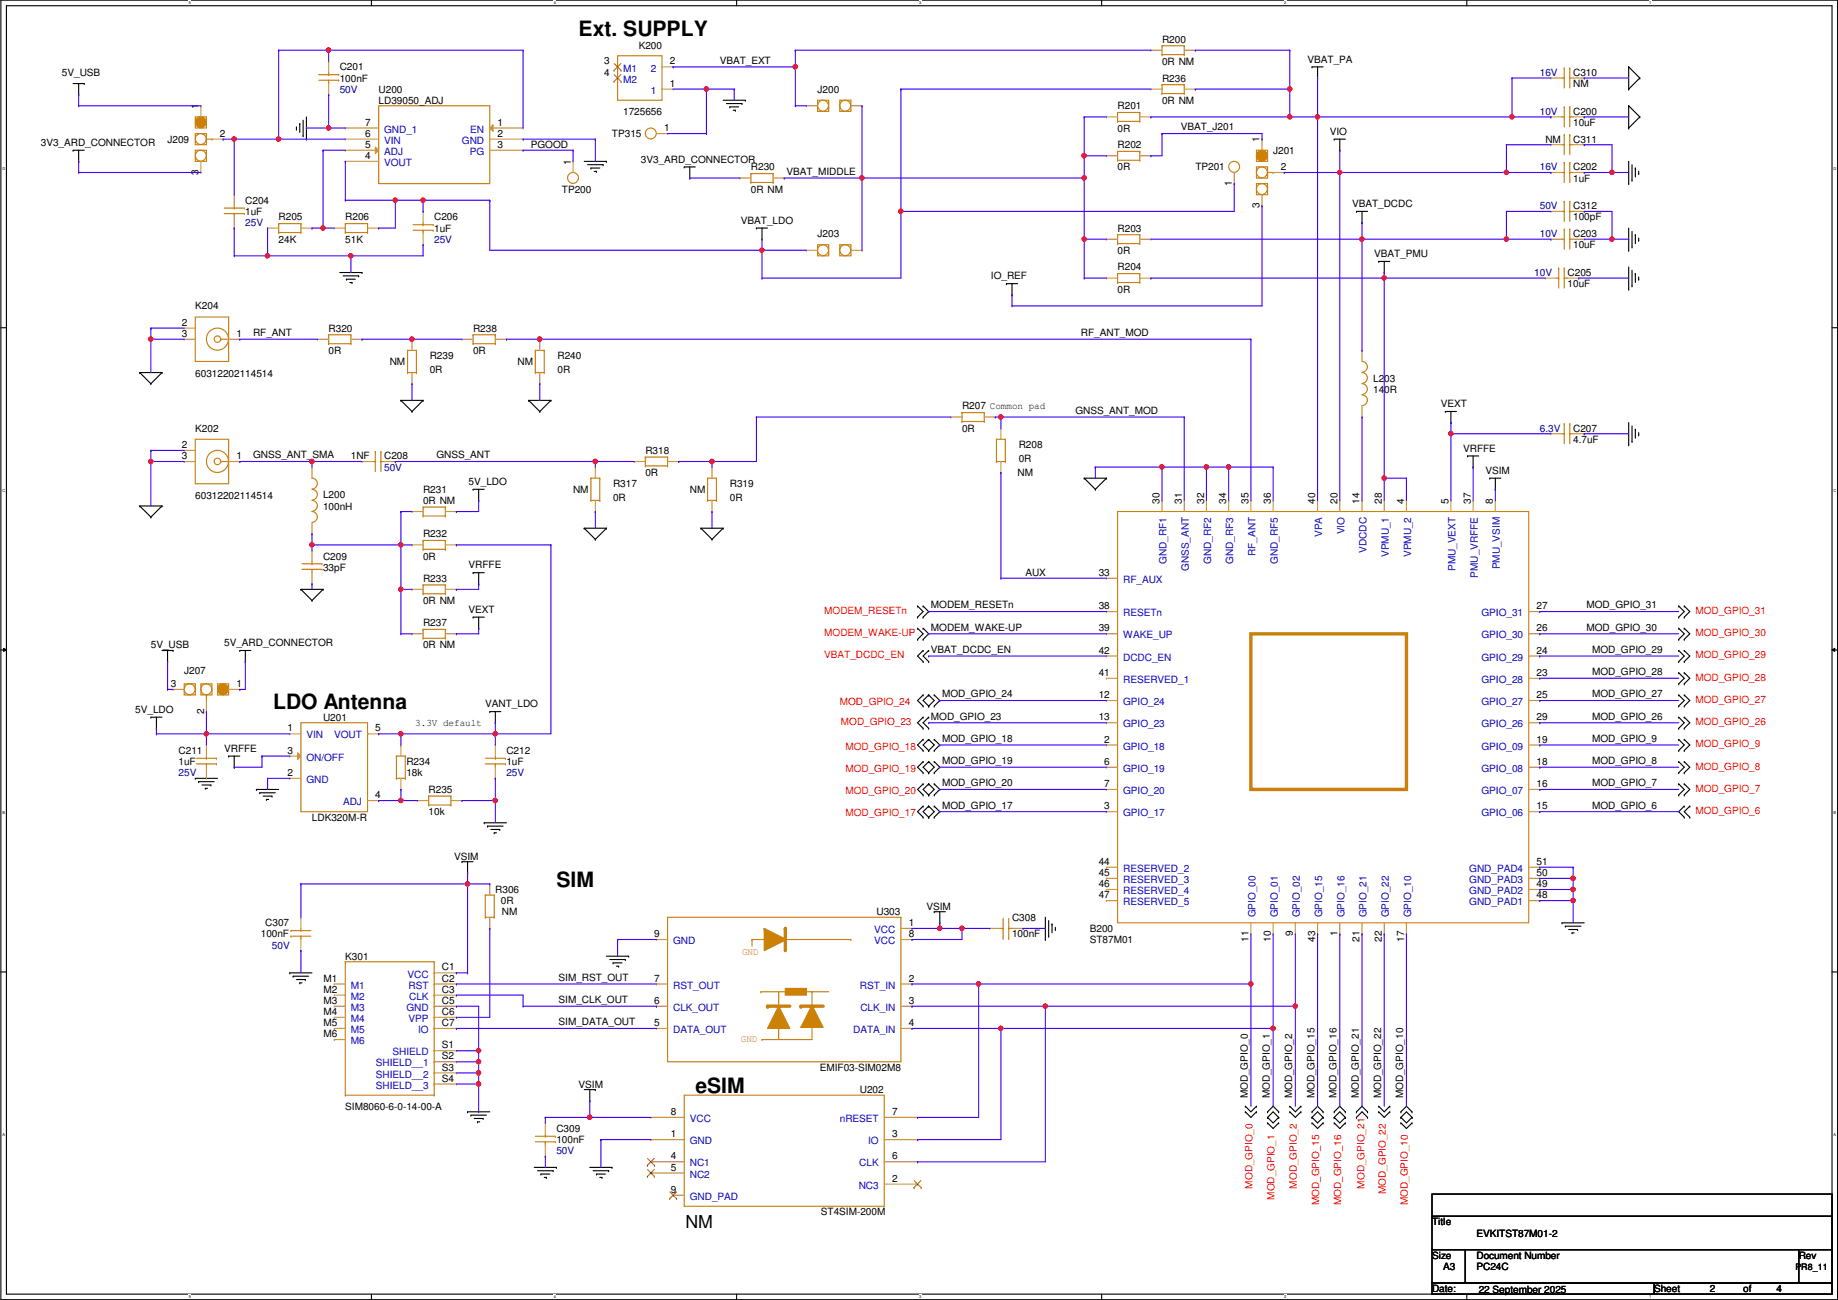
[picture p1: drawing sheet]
<svg xmlns="http://www.w3.org/2000/svg" width="420mm" height="297mm" viewBox="0 0 420 297" stroke-linecap="round" stroke-linejoin="round" font-family="sans-serif">
<defs><g id="words">
<g font-size="4.8">
<text x="132.3" y="8.3">Ext. SUPPLY</text>
<text x="62.4" y="162">LDO Antenna</text>
<text x="127.2" y="202.6">SIM</text>
<text x="159" y="249.6">eSIM</text>
</g>
<text font-size="4.1" x="156.7" y="280.5">NM</text>
<g font-size="2.3">
<text x="146" y="11.3">K200</text>
<text x="265.6" y="9.7">R200</text>
<text x="14.2" y="17.4">5V_USB</text>
<text x="77.7" y="16.1">C201</text>
<text x="138.1" y="14.7">3</text>
<text x="138.1" y="17.3">4</text>
<text x="153.1" y="14.7">2</text>
<text x="164.5" y="14.6">VBAT_EXT</text>
<text x="265.6" y="14.8">0R NM</text>
<text x="298.9" y="14.3">VBAT_PA</text>
<text x="359.6" y="17.4">C310</text>
<text x="77.7" y="18.6">100nF</text>
<text x="86.6" y="21.2">U200</text>
<text x="86.6" y="23.7">LD39050_ADJ</text>
<text x="153.1" y="19.8">1</text>
<text x="186.9" y="21.2">J200</text>
<text x="265.6" y="18.6">R236</text>
<text x="265.6" y="23.7">0R NM</text>
<text x="359.6" y="19.9">NM</text>
<text x="45.4" y="24.9" transform="rotate(-90 45.4 24.9)">1</text>
<text x="83.5" y="28.7">7</text>
<text x="113.7" y="28.7">1</text>
<text x="142.4" y="26.2">1725656</text>
<text x="151.8" y="30">1</text>
<text x="255.5" y="25">R201</text>
<text x="269.9" y="29.8">VBAT_J201</text>
<text x="359.6" y="26.2">C200</text>
<text x="359.6" y="28.8">10uF</text>
<text x="9.3" y="33.4">3V3_ARD_CONNECTOR</text>
<text x="38.3" y="32.6">J209</text>
<text x="50.2" y="31.2">2</text>
<text x="83.5" y="33.8">5</text>
<text x="83.5" y="31.2">6</text>
<text x="113.7" y="31.2">2</text>
<text x="113.7" y="33.8">3</text>
<text x="121.4" y="33.8">PGOOD</text>
<text x="139.9" y="31.3">TP315</text>
<text x="255.5" y="30.1">0R</text>
<text x="255.5" y="33.9">R202</text>
<text x="287.9" y="32.6" transform="rotate(-90 287.9 32.6)">1</text>
<text x="291" y="35.1">J201</text>
<text x="304" y="30.8">VIO</text>
<text x="353.3" y="32.6">NM</text>
<text x="359.6" y="32.6">C311</text>
<text x="45.4" y="39.9" transform="rotate(-90 45.4 39.9)">3</text>
<text x="83.5" y="36.3">4</text>
<text x="130.5" y="37.6" transform="rotate(-90 130.5 37.6)">1</text>
<text x="146.5" y="37.2">3V3_ARD_CONNECTOR</text>
<text x="171.7" y="38.9">R230</text>
<text x="179.8" y="40">VBAT_MIDDLE</text>
<text x="255.5" y="38.9">0R</text>
<text x="273.3" y="38.9">TP201</text>
<text x="292.8" y="38.9">2</text>
<text x="359.6" y="38.9">C202</text>
<text x="359.6" y="41.5">1uF</text>
<text x="56.1" y="46.6">C204</text>
<text x="128.5" y="44">TP200</text>
<text x="171.7" y="44">0R NM</text>
<text x="281.6" y="42.5" transform="rotate(-90 281.6 42.5)">1</text>
<text x="287.9" y="47.5" transform="rotate(-90 287.9 47.5)">3</text>
<text x="309.1" y="47.3">VBAT_DCDC</text>
<text x="359.6" y="47.8">C312</text>
<text x="56.1" y="49.1">1uF</text>
<text x="63.7" y="50.4">R205</text>
<text x="78.9" y="50.4">R206</text>
<text x="99.3" y="50.4">C206</text>
<text x="99.3" y="52.9">1uF</text>
<text x="169.4" y="51.1">VBAT_LDO</text>
<text x="255.5" y="52.9">R203</text>
<text x="359.6" y="50.4">100pF</text>
<text x="63.7" y="55.5">24K</text>
<text x="78.9" y="55.5">51K</text>
<text x="186.9" y="54.2">J203</text>
<text x="255.5" y="58">0R</text>
<text x="314.1" y="58.8">VBAT_PMU</text>
<text x="359.6" y="54.2">C203</text>
<text x="359.6" y="56.7">10uF</text>
<text x="226.5" y="63.8">IO_REF</text>
<text x="255.5" y="61.8">R204</text>
<text x="358.3" y="63.1">C205</text>
<text x="358.3" y="65.6">10uF</text>
<text x="44.7" y="70.7">K204</text>
<text x="255.5" y="66.9">0R</text>
<text x="41.6" y="77">3</text>
<text x="41.6" y="74.4">2</text>
<text x="54" y="77">1</text>
<text x="57.9" y="76.8">RF_ANT</text>
<text x="75.1" y="75.8">R320</text>
<text x="108.2" y="75.8">R238</text>
<text x="247.1" y="76.8">RF_ANT_MOD</text>
<text x="75.1" y="80.9">0R</text>
<text x="89.1" y="83.4">NM</text>
<text x="98.2" y="82.1">R239</text>
<text x="108.2" y="80.9">0R</text>
<text x="118.3" y="83.4">NM</text>
<text x="127.5" y="82.1">R240</text>
<text x="44.7" y="86.2">60312202114514</text>
<text x="98.2" y="85.2">0R</text>
<text x="127.5" y="85.2">0R</text>
<text x="313.9" y="87.2">L203</text>
<text x="313.9" y="89.7">140R</text>
<text x="219.9" y="93.6">R207 Common pad</text>
<text x="245.8" y="94.6">GNSS_ANT_MOD</text>
<text x="329.4" y="93">VEXT</text>
<text x="44.7" y="98.6">K202</text>
<text x="219.9" y="98.6">0R</text>
<text x="359.6" y="98.6">C207</text>
<text x="359.6" y="101.2">4.7uF</text>
<text x="41.6" y="104.9">3</text>
<text x="41.6" y="102.4">2</text>
<text x="54" y="104.9">1</text>
<text x="57.9" y="104.7">GNSS_ANT_SMA</text>
<text x="80.2" y="105">1NF</text>
<text x="87.8" y="105">C208</text>
<text x="99.8" y="104.7">GNSS_ANT</text>
<text x="147.5" y="103.7">R318</text>
<text x="232.9" y="102.4">R208</text>
<text x="232.9" y="105.5">0R</text>
<text x="334.5" y="103.2">VRFFE</text>
<text x="73.9" y="113.9">L200</text>
<text x="96.7" y="112.6">R231</text>
<text x="107.1" y="110.8">5V_LDO</text>
<text x="131" y="112.6">NM</text>
<text x="140.2" y="111.3">R317</text>
<text x="147.5" y="108.8">0R</text>
<text x="157.7" y="112.6">NM</text>
<text x="166.8" y="111.3">R319</text>
<text x="232.6" y="108.8">NM</text>
<text x="339.5" y="108.3">VSIM</text>
<text x="44.7" y="114.1">60312202114514</text>
<text x="73.9" y="116.4">100nH</text>
<text x="96.7" y="115.1">0R NM</text>
<text x="140.2" y="114.4">0R</text>
<text x="166.8" y="114.4">0R</text>
<text x="265.1" y="115.1" transform="rotate(-90 265.1 115.1)">30</text>
<text x="270.2" y="115.1" transform="rotate(-90 270.2 115.1)">31</text>
<text x="275.2" y="115.1" transform="rotate(-90 275.2 115.1)">32</text>
<text x="280.3" y="115.1" transform="rotate(-90 280.3 115.1)">34</text>
<text x="285.4" y="115.1" transform="rotate(-90 285.4 115.1)">35</text>
<text x="290.5" y="115.1" transform="rotate(-90 290.5 115.1)">36</text>
<text x="300.6" y="115.1" transform="rotate(-90 300.6 115.1)">40</text>
<text x="305.7" y="115.1" transform="rotate(-90 305.7 115.1)">20</text>
<text x="310.8" y="115.1" transform="rotate(-90 310.8 115.1)">14</text>
<text x="315.9" y="115.1" transform="rotate(-90 315.9 115.1)">28</text>
<text x="321" y="115.1" transform="rotate(-90 321 115.1)">4</text>
<text x="331.1" y="115.1" transform="rotate(-90 331.1 115.1)">5</text>
<text x="336.2" y="115.1" transform="rotate(-90 336.2 115.1)">37</text>
<text x="341.3" y="115.1" transform="rotate(-90 341.3 115.1)">8</text>
<text x="96.7" y="122.8">R232</text>
<text x="73.9" y="127.8">C209</text>
<text x="73.9" y="130.4">33pF</text>
<text x="96.7" y="127.8">0R</text>
<text x="107.1" y="129.9">VRFFE</text>
<text x="234.4" y="131.6">AUX</text>
<text x="251.2" y="131.6">33</text>
<text x="96.7" y="132.9">R233</text>
<text x="96.7" y="143.1">R237</text>
<text x="96.7" y="138">0R NM</text>
<text x="107.1" y="140">VEXT</text>
<text x="212.8" y="139">MODEM_RESETn</text>
<text x="251.2" y="139.2">38</text>
<text x="351.2" y="139.2">27</text>
<text x="362.7" y="139">MOD_GPIO_31</text>
<text x="34.5" y="148.2">5V_USB</text>
<text x="51.3" y="147.7">5V_ARD_CONNECTOR</text>
<text x="96.7" y="148.2">0R NM</text>
<text x="212.8" y="144.1">MODEM_WAKE-UP</text>
<text x="212.8" y="149.2">VBAT_DCDC_EN</text>
<text x="251.2" y="144.3">39</text>
<text x="251.2" y="149.4">42</text>
<text x="351.2" y="144.3">26</text>
<text x="351.2" y="149.4">24</text>
<text x="362.7" y="144.1">MOD_GPIO_30</text>
<text x="363.9" y="149.2">MOD_GPIO_29</text>
<text x="42.1" y="154">J207</text>
<text x="251.2" y="154.4">41</text>
<text x="351.2" y="154.4">23</text>
<text x="363.9" y="154.3">MOD_GPIO_28</text>
<text x="39.1" y="157">3</text>
<text x="54" y="157">1</text>
<text x="110.9" y="161.6">VANT_LDO</text>
<text x="215.3" y="159.3">MOD_GPIO_24</text>
<text x="251.2" y="159.5">12</text>
<text x="351.2" y="159.5">25</text>
<text x="363.9" y="159.3">MOD_GPIO_27</text>
<text x="30.9" y="162.9">5V_LDO</text>
<text x="46.6" y="163.1" transform="rotate(-90 46.6 163.1)">2</text>
<text x="65.7" y="167.1">1</text>
<text x="73.9" y="164.7">U201</text>
<text x="85.8" y="167.1">5</text>
<text x="94.9" y="166">3.3V default</text>
<text x="212.8" y="164.4">MOD_GPIO_23</text>
<text x="251.2" y="164.6">13</text>
<text x="351.2" y="164.6">29</text>
<text x="363.9" y="164.4">MOD_GPIO_26</text>
<text x="40.8" y="172.3">C211</text>
<text x="51.3" y="171.8">VRFFE</text>
<text x="65.7" y="172.2">3</text>
<text x="115.8" y="172.3">C212</text>
<text x="215.3" y="169.5">MOD_GPIO_18</text>
<text x="252.4" y="169.7">2</text>
<text x="351.2" y="169.7">19</text>
<text x="363.9" y="169.5">MOD_GPIO_9</text>
<text x="40.8" y="174.8">1uF</text>
<text x="65.7" y="177.3">2</text>
<text x="92.9" y="174.8">R234</text>
<text x="92.9" y="177.4">18k</text>
<text x="115.8" y="174.8">1uF</text>
<text x="215.3" y="174.6">MOD_GPIO_19</text>
<text x="215.3" y="179.7">MOD_GPIO_20</text>
<text x="252.4" y="174.8">6</text>
<text x="252.4" y="179.8">7</text>
<text x="351.2" y="179.8">16</text>
<text x="351.2" y="174.8">18</text>
<text x="363.9" y="174.6">MOD_GPIO_8</text>
<text x="363.9" y="179.7">MOD_GPIO_7</text>
<text x="85.8" y="182.4">4</text>
<text x="98" y="181.2">R235</text>
<text x="215.3" y="184.7">MOD_GPIO_17</text>
<text x="252.4" y="184.9">3</text>
<text x="351.2" y="184.9">15</text>
<text x="363.9" y="184.7">MOD_GPIO_6</text>
<text x="71.3" y="187.5">LDK320M-R</text>
<text x="98" y="186.3">10k</text>
<text x="103.8" y="196.4">VSIM</text>
<text x="251.2" y="197.6">44</text>
<text x="351.2" y="197.6">51</text>
<text x="251.2" y="202.7">46</text>
<text x="251.2" y="200.2">45</text>
<text x="351.2" y="202.7">49</text>
<text x="351.2" y="200.2">50</text>
<text x="113.2" y="204">R306</text>
<text x="114.5" y="206.6">0R</text>
<text x="114.8" y="209.1">NM</text>
<text x="200.4" y="209.1">U303</text>
<text x="211.8" y="207.9">VSIM</text>
<text x="251.2" y="205.2">47</text>
<text x="351.2" y="205.2">48</text>
<text x="59.6" y="214.2">100nF</text>
<text x="60.7" y="211.7">C307</text>
<text x="149.6" y="214.1">9</text>
<text x="207.7" y="214.1">8</text>
<text x="207.7" y="211.6">1</text>
<text x="231.3" y="210.4">C308</text>
<text x="231.3" y="214.2">100nF</text>
<text x="249.1" y="212.9">B200</text>
<text x="249.1" y="215.5">ST87M01</text>
<text x="285.4" y="215.2" transform="rotate(-90 285.4 215.2)">11</text>
<text x="290.5" y="215.2" transform="rotate(-90 290.5 215.2)">10</text>
<text x="295.6" y="213.9" transform="rotate(-90 295.6 213.9)">9</text>
<text x="300.6" y="215.2" transform="rotate(-90 300.6 215.2)">43</text>
<text x="305.7" y="213.9" transform="rotate(-90 305.7 213.9)">1</text>
<text x="310.8" y="215.2" transform="rotate(-90 310.8 215.2)">21</text>
<text x="315.9" y="215.2" transform="rotate(-90 315.9 215.2)">22</text>
<text x="321" y="215.2" transform="rotate(-90 321 215.2)">17</text>
<text x="78.9" y="219.3">K301</text>
<text x="101" y="221.7">C1</text>
<text x="74" y="224.3">M1</text>
<text x="74" y="226.8">M2</text>
<text x="101" y="224.3">C2</text>
<text x="101" y="226.8">C3</text>
<text x="127.7" y="224.1">SIM_RST_OUT</text>
<text x="149.6" y="224.3">7</text>
<text x="207.7" y="224.3">2</text>
<text x="74" y="229.4">M3</text>
<text x="74" y="231.9">M4</text>
<text x="101" y="229.4">C5</text>
<text x="101" y="231.9">C6</text>
<text x="127.7" y="229.2">SIM_CLK_OUT</text>
<text x="149.6" y="229.4">6</text>
<text x="207.7" y="229.4">3</text>
<text x="74" y="234.4">M5</text>
<text x="74" y="237">M6</text>
<text x="101" y="234.4">C7</text>
<text x="101" y="239.5">S1</text>
<text x="127.7" y="234.3">SIM_DATA_OUT</text>
<text x="149.6" y="234.4">5</text>
<text x="207.7" y="234.4">4</text>
<text x="101" y="242.1">S2</text>
<text x="101" y="244.6">S3</text>
<text x="187.4" y="244.7">EMIF03-SIM02M8</text>
<text x="101" y="247.1">S4</text>
<text x="132.3" y="248.5">VSIM</text>
<text x="196.5" y="249.8">U202</text>
<text x="285.2" y="251" transform="rotate(-90 285.2 251)">MOD_GPIO_0</text>
<text x="290.3" y="251" transform="rotate(-90 290.3 251)">MOD_GPIO_1</text>
<text x="295.4" y="251" transform="rotate(-90 295.4 251)">MOD_GPIO_2</text>
<text x="300.5" y="251" transform="rotate(-90 300.5 251)">MOD_GPIO_15</text>
<text x="305.6" y="251" transform="rotate(-90 305.6 251)">MOD_GPIO_16</text>
<text x="310.6" y="251" transform="rotate(-90 310.6 251)">MOD_GPIO_21</text>
<text x="315.7" y="251" transform="rotate(-90 315.7 251)">MOD_GPIO_22</text>
<text x="320.8" y="251" transform="rotate(-90 320.8 251)">MOD_GPIO_10</text>
<text x="78.9" y="253.6">SIM8060-6-0-14-00-A</text>
<text x="153.4" y="254.8">8</text>
<text x="203.9" y="254.8">7</text>
<text x="127.2" y="258.7">C309</text>
<text x="127.2" y="261.2">100nF</text>
<text x="153.4" y="259.8">1</text>
<text x="203.9" y="259.8">3</text>
<text x="153.4" y="264.9">4</text>
<text x="153.4" y="267.5">5</text>
<text x="203.9" y="264.9">6</text>
<text x="153.4" y="272.5">9</text>
<text x="203.9" y="270">2</text>
<text x="187.7" y="277.7">ST4SIM-200M</text>
<text x="327.4" y="280">Title</text>
<text x="327.4" y="287.6">Size</text>
<text x="337.5" y="287.6">Document Number</text>
<text x="337.5" y="282.5">EVKITST87M01-2</text>
<text x="411.2" y="287.6">Rev</text>
<text x="329.9" y="290.2">A3</text>
<text x="337.5" y="290.2">PC24C</text>
<text x="327.4" y="295.2">Date:</text>
<text x="338" y="295.5">22 September 2025</text>
<text x="378.2" y="295.2">Sheet</text>
<text x="390.9" y="295.2">2</text>
<text x="398.5" y="295.2">of</text>
<text x="406.1" y="295.2">4</text>
</g>
<g font-size="2.3" fill="#00c">
<text x="142.4" y="16.3">M1</text>
<text x="148.8" y="16.3">2</text>
<text x="142.4" y="18.9">M2</text>
<text x="148.8" y="21.4">1</text>
<text x="87.8" y="35.4">ADJ</text>
<text x="87.8" y="32.9">VIN</text>
<text x="87.8" y="30.3">GND_1</text>
<text x="105.6" y="32.9">GND</text>
<text x="107.4" y="35.4">PG</text>
<text x="107.5" y="30.3">EN</text>
<text x="87.8" y="37.9">VOUT</text>
<text x="302.2" y="122.7" transform="rotate(-90 302.2 122.7)">VPA</text>
<text x="307.3" y="122.1" transform="rotate(-90 307.3 122.1)">VIO</text>
<text x="266.7" y="128.8" transform="rotate(-90 266.7 128.8)">GND_RF1</text>
<text x="271.8" y="130.5" transform="rotate(-90 271.8 130.5)">GNSS_ANT</text>
<text x="276.8" y="128.8" transform="rotate(-90 276.8 128.8)">GND_RF2</text>
<text x="281.9" y="128.8" transform="rotate(-90 281.9 128.8)">GND_RF3</text>
<text x="287" y="127" transform="rotate(-90 287 127)">RF_ANT</text>
<text x="292.1" y="128.8" transform="rotate(-90 292.1 128.8)">GND_RF5</text>
<text x="312.4" y="126.3" transform="rotate(-90 312.4 126.3)">VDCDC</text>
<text x="317.5" y="127.3" transform="rotate(-90 317.5 127.3)">VPMU_1</text>
<text x="322.6" y="127.3" transform="rotate(-90 322.6 127.3)">VPMU_2</text>
<text x="332.7" y="130.5" transform="rotate(-90 332.7 130.5)">PMU_VEXT</text>
<text x="337.8" y="132" transform="rotate(-90 337.8 132)">PMU_VRFFE</text>
<text x="342.9" y="130.1" transform="rotate(-90 342.9 130.1)">PMU_VSIM</text>
<text x="256.7" y="133.2">RF_AUX</text>
<text x="256.7" y="140.8">RESETn</text>
<text x="338.7" y="140.8">GPIO_31</text>
<text x="256.7" y="145.9">WAKE_UP</text>
<text x="338.7" y="145.9">GPIO_30</text>
<text x="256.7" y="151">DCDC_EN</text>
<text x="338.7" y="151">GPIO_29</text>
<text x="256.7" y="161.1">GPIO_24</text>
<text x="256.7" y="156">RESERVED_1</text>
<text x="338.7" y="161.1">GPIO_27</text>
<text x="338.7" y="156">GPIO_28</text>
<text x="256.7" y="166.2">GPIO_23</text>
<text x="338.7" y="166.2">GPIO_26</text>
<text x="70.1" y="168.7">VIN</text>
<text x="70.1" y="173.8">ON/OFF</text>
<text x="76.4" y="168.7">VOUT</text>
<text x="256.7" y="171.3">GPIO_18</text>
<text x="338.7" y="171.3">GPIO_09</text>
<text x="70.1" y="178.9">GND</text>
<text x="256.7" y="176.4">GPIO_19</text>
<text x="338.7" y="176.4">GPIO_08</text>
<text x="78.4" y="184">ADJ</text>
<text x="256.7" y="181.4">GPIO_20</text>
<text x="338.7" y="181.4">GPIO_07</text>
<text x="256.7" y="186.5">GPIO_17</text>
<text x="338.7" y="186.5">GPIO_06</text>
<text x="256.7" y="201.8">RESERVED_3</text>
<text x="256.7" y="199.2">RESERVED_2</text>
<text x="335.9" y="201.8">GND_PAD3</text>
<text x="335.9" y="199.2">GND_PAD4</text>
<text x="256.7" y="206.8">RESERVED_5</text>
<text x="256.7" y="204.3">RESERVED_4</text>
<text x="287" y="209.6" transform="rotate(-90 287 209.6)">GPIO_00</text>
<text x="292.1" y="209.6" transform="rotate(-90 292.1 209.6)">GPIO_01</text>
<text x="297.2" y="209.6" transform="rotate(-90 297.2 209.6)">GPIO_02</text>
<text x="302.2" y="209.6" transform="rotate(-90 302.2 209.6)">GPIO_15</text>
<text x="307.3" y="209.6" transform="rotate(-90 307.3 209.6)">GPIO_16</text>
<text x="312.4" y="209.6" transform="rotate(-90 312.4 209.6)">GPIO_21</text>
<text x="317.5" y="209.6" transform="rotate(-90 317.5 209.6)">GPIO_22</text>
<text x="322.6" y="209.6" transform="rotate(-90 322.6 209.6)">GPIO_10</text>
<text x="335.9" y="206.8">GND_PAD1</text>
<text x="335.9" y="204.3">GND_PAD2</text>
<text x="153.9" y="215.7">GND</text>
<text x="199.8" y="215.7">VCC</text>
<text x="199.8" y="213.2">VCC</text>
<text x="80.2" y="225.9">M1</text>
<text x="93.2" y="223.4">VCC</text>
<text x="93.4" y="225.9">RST</text>
<text x="153.9" y="225.9">RST_OUT</text>
<text x="196.5" y="225.9">RST_IN</text>
<text x="80.2" y="228.4">M2</text>
<text x="80.2" y="231">M3</text>
<text x="80.2" y="233.5">M4</text>
<text x="92.9" y="231">GND</text>
<text x="93.4" y="233.5">VPP</text>
<text x="93.5" y="228.4">CLK</text>
<text x="153.9" y="231">CLK_OUT</text>
<text x="196.7" y="231">CLK_IN</text>
<text x="80.2" y="236.1">M5</text>
<text x="80.2" y="238.6">M6</text>
<text x="95.6" y="236.1">IO</text>
<text x="153.9" y="236.1">DATA_OUT</text>
<text x="195" y="236.1">DATA_IN</text>
<text x="85.9" y="243.7">SHIELD__1</text>
<text x="89.7" y="241.1">SHIELD</text>
<text x="85.9" y="246.2">SHIELD__2</text>
<text x="85.9" y="248.8">SHIELD__3</text>
<text x="157.7" y="256.4">VCC</text>
<text x="192" y="256.4">nRESET</text>
<text x="157.7" y="261.5">GND</text>
<text x="198.4" y="261.5">IO</text>
<text x="157.7" y="266.5">NC1</text>
<text x="157.7" y="269.1">NC2</text>
<text x="196.4" y="266.5">CLK</text>
<text x="157.7" y="274.2">GND_PAD</text>
<text x="196.3" y="271.6">NC3</text>
</g>
<g font-size="2.3" fill="#000080">
<text x="352" y="17.4">16V</text>
<text x="77.7" y="21.2">50V</text>
<text x="352" y="26.2">10V</text>
<text x="352" y="38.9">16V</text>
<text x="352" y="47.8">50V</text>
<text x="56.1" y="51.6">25V</text>
<text x="99.3" y="55.5">25V</text>
<text x="352" y="54.2">10V</text>
<text x="350.7" y="63.1">10V</text>
<text x="352" y="98.6">6.3V</text>
<text x="87.8" y="107.5">50V</text>
<text x="40.8" y="177.4">25V</text>
<text x="115.8" y="177.4">25V</text>
<text x="62.2" y="216.7">50V</text>
<text x="127.2" y="263.7">50V</text>
</g>
<g font-size="2.3" fill="#f00">
<text x="188.4" y="140.3">MODEM_RESETn</text>
<text x="387.6" y="140.3">MOD_GPIO_31</text>
<text x="188.4" y="145.4">MODEM_WAKE-UP</text>
<text x="387.6" y="145.4">MOD_GPIO_30</text>
<text x="188.4" y="150.5">VBAT_DCDC_EN</text>
<text x="387.6" y="150.5">MOD_GPIO_29</text>
<text x="387.6" y="155.5">MOD_GPIO_28</text>
<text x="192" y="161.1">MOD_GPIO_24</text>
<text x="387.6" y="160.6">MOD_GPIO_27</text>
<text x="192.2" y="165.7">MOD_GPIO_23</text>
<text x="387.6" y="165.7">MOD_GPIO_26</text>
<text x="193.2" y="171.3">MOD_GPIO_18</text>
<text x="387.6" y="170.8">MOD_GPIO_9</text>
<text x="193.2" y="176.4">MOD_GPIO_19</text>
<text x="387.6" y="175.9">MOD_GPIO_8</text>
<text x="193.2" y="181.4">MOD_GPIO_20</text>
<text x="387.6" y="180.9">MOD_GPIO_7</text>
<text x="193.2" y="186.5">MOD_GPIO_17</text>
<text x="387.6" y="186">MOD_GPIO_6</text>
<text x="286.3" y="271.6" transform="rotate(-90 286.3 271.6)">MOD_GPIO_0</text>
<text x="291.4" y="274.1" transform="rotate(-90 291.4 274.1)">MOD_GPIO_1</text>
<text x="296.4" y="271.6" transform="rotate(-90 296.4 271.6)">MOD_GPIO_2</text>
<text x="301.5" y="275.4" transform="rotate(-90 301.5 275.4)">MOD_GPIO_15</text>
<text x="306.6" y="275.4" transform="rotate(-90 306.6 275.4)">MOD_GPIO_16</text>
<text x="311.9" y="271.6" transform="rotate(-90 311.9 271.6)">MOD_GPIO_21</text>
<text x="316.8" y="272.8" transform="rotate(-90 316.8 272.8)">MOD_GPIO_22</text>
<text x="321.8" y="275.4" transform="rotate(-90 321.8 275.4)">MOD_GPIO_10</text>
</g>
<g font-size="2.3" fill="#cc8006">
<text x="169.6" y="218.3">GND</text>
<text x="169.4" y="238.1">GND</text>
</g>
<text font-size="2" x="410.4" y="290.2">PR8_11</text>
<g font-size=".9">
<text x="43.2" y="1">5</text>
<text x="126.6" y="1">4</text>
<text x="210.1" y="1">3</text>
<text x="293.5" y="1">2</text>
<text x="377" y="1">1</text>
<text x=".5" y="38.9">D</text>
<text x="419.1" y="38.9">D</text>
<text x=".5" y="112.5">C</text>
<text x="419.1" y="112.5">C</text>
<text x=".5" y="186.1">B</text>
<text x="419.1" y="186.1">B</text>
<text x=".5" y="259.7">A</text>
<text x="419.1" y="259.7">A</text>
<text x="43.2" y="296.6">5</text>
<text x="126.6" y="296.6">4</text>
<text x="210.1" y="296.6">3</text>
<text x="293.5" y="296.6">2</text>
<text x="377" y="296.6">1</text>
</g>
</g></defs>
<path d="M.2 0h419.9v297h-419.9zM1.5 1.3h417.3v294.4h-417.3z" fill="none" stroke="#000" stroke-width=".25"/>
<g fill="#fff">
<path d="M43.2 .2h.5v1h-.5z"/>
<path d="M43.2 295.8h.5v1h-.5z"/>
</g>
<path d="M84.9 0v1.3M84.9 295.7v1.3" fill="none" stroke="#000" stroke-width=".25"/>
<g fill="#fff">
<path d="M126.6 .2h.5v1h-.5z"/>
<path d="M126.6 295.8h.5v1h-.5z"/>
</g>
<path d="M168.4 0v1.3M168.4 295.7v1.3" fill="none" stroke="#000" stroke-width=".25"/>
<g fill="#fff">
<path d="M210.1 .2h.5v1h-.5z"/>
<path d="M210.1 295.8h.5v1h-.5z"/>
</g>
<path d="M251.8 0v1.3M251.8 295.7v1.3" fill="none" stroke="#000" stroke-width=".25"/>
<g fill="#fff">
<path d="M293.5 .2h.5v1h-.5z"/>
<path d="M293.5 295.8h.5v1h-.5z"/>
</g>
<path d="M335.3 0v1.3M335.3 295.7v1.3" fill="none" stroke="#000" stroke-width=".25"/>
<g fill="#fff">
<path d="M377 .2h.5v1h-.5z"/>
<path d="M377 295.8h.5v1h-.5z"/>
<path d="M.5 38.1h.7v1h-.7z"/>
<path d="M419.1 38.1h.7v1h-.7z"/>
<path d="M.5 111.7h.7v1h-.7z"/>
<path d="M419.1 111.7h.7v1h-.7z"/>
</g>
<path d="M.2 74.9h1.3M418.8 74.9h1.3" fill="none" stroke="#000" stroke-width=".25"/>
<g fill="#fff">
<path d="M.5 185.3h.6v1h-.6z"/>
<path d="M419.1 185.3h.6v1h-.6z"/>
</g>
<path d="M.2 148.5h1.3M418.8 148.5h1.3" fill="none" stroke="#000" stroke-width=".25"/>
<path d="M.8 148.1l.7 .4-.7 .3zM418.8 148.5l.6-.4v.7z" fill="#000"/>
<path d="M.8 148.1l.7 .4-.7 .3zM418.8 148.5l.6-.4v.7z" fill="none" stroke="#000" stroke-width=".23"/>
<g fill="#fff">
<path d="M.5 258.9h.6v1h-.6z"/>
<path d="M419.1 258.9h.6v1h-.6z"/>
</g>
<g fill="none" stroke="#000" stroke-width=".25">
<path d="M16.7 19.1h2.6M18 19.1v2.5M19.3 19.1h.1M299.9 15.3h.1M299.9 15.3h2.6M301.2 17.8h.1M301.2 15.3v2.5M372.3 15.3h.1M372.3 15.3v5.1M372.3 15.3l2.6 2.5M374.9 17.8h.1M374.9 17.8l-2.6 2.6"/>
<path d="M16.7 34.3h.1M16.7 34.3h2.6M18 21.6h.1M18 36.9h.1M18 34.3v2.6M67.8 29.5h.1M67.8 29v.5M68.5 28.2h.1M68.5 28.2v2.1M69.3 31h.1M69.3 27.5v3.5M70.1 31.8h.1"/>
<path d="M70.1 26.7v5.1M133.6 36.9h5M134.3 37.6h3.6M135.1 38.4h.1M135.1 38.4h2M135.8 39.2h.5M136.3 39.2h.1M137.9 37.6h.1M138.6 36.9h.1M156.4 38.1h.1M156.4 38.1h2.6M157.7 38.1v2.6"/>
<path d="M165.3 22.9h5.1M166.1 23.7h3.5M166.8 24.4h.1M166.8 24.4h2.1M167.6 25.2h.5M168.1 25.2h.1M169.6 23.7h.1M170.4 22.9h.1M305 31.8h.1M305 31.8h2.5M306.3 34.3h.1M306.3 31.8v2.5"/>
<path d="M372.3 29.3h.1M372.3 24.2h.1M372.3 20.4h.1M372.3 24.2v5.1M372.3 36.9v5.1M372.3 24.2l2.6 2.5M373.1 37.6v3.6M373.8 38.4h.1M373.8 38.4v2M374.6 39.7h.1M374.6 39.2v.5M374.9 26.7h.1"/>
<path d="M374.9 26.7l-2.6 2.6M157.7 40.7h.1M172.9 52.1h.1M172.9 52.1h2.6M174.2 54.7h.1M174.2 52.1v2.6M310.1 48.3h.1M310.1 48.3h2.5M311.4 50.8h.1M311.4 48.3v2.5M315.2 59.7h.1M315.2 59.7h2.5"/>
<path d="M316.4 59.7v2.6M372.3 42h.1M372.3 57.2h.1M372.3 52.1v5.1M373.1 41.2h.1M373.1 56.4h.1M373.1 52.9v3.5M373.8 53.6h.1M373.8 53.6v2.1M374.6 54.9h.1M374.6 54.4v.5M77.7 62.3h5.1"/>
<path d="M78.4 63h3.6M79.2 63.8h.1M79.2 63.8h2M80 64.6h.5M80.5 64.6h.1M82 63h.1M82.8 62.3h.1M230.1 64.8h.1M230.1 64.8h2.5M231.3 67.4h.1M231.3 64.8v2.6M316.4 62.3h.1"/>
<path d="M372.3 66.1h.1M372.3 61v5.1M373.1 65.3h.1M373.1 61.8v3.5M373.8 62.5h.1M373.8 62.5v2.1M374.6 63.8h.1M374.6 63.3v.5M32 85.1h.1M32 85.1h5M32 85.1l2.5 2.6M34.5 87.7h.1"/>
<path d="M37 85.1h.1M37 85.1l-2.5 2.6M91.6 91.5h.1M91.6 91.5h5.1M91.6 91.5l2.6 2.5M94.2 94h.1M96.7 91.5h.1M96.7 91.5l-2.5 2.5M120.9 91.5h.1M120.9 91.5h5M120.9 91.5l2.5 2.5M123.4 94h.1"/>
<path d="M125.9 91.5h.1M125.9 91.5l-2.5 2.5M330.4 94h.1M330.4 94h2.5M331.7 96.6h.1M331.7 94v2.6M372.3 96.6v5M373.1 97.3v3.6M373.8 98.1h.1M373.8 98.1v2M374.6 99.4h.1M374.6 98.8v.6"/>
<path d="M32 115.6h.1M32 115.6h5M32 115.6l2.5 2.6M34.5 118.2h.1M37 115.6h.1M37 115.6l-2.5 2.6M108.2 111.8h.1M108.2 111.8h2.5M109.4 114.3h.1M109.4 111.8v2.5M247.9 109.3h.1M247.9 109.3h5"/>
<path d="M247.9 109.3l2.5 2.5M250.4 111.8h.1M252.9 109.3h.1M252.9 109.3l-2.5 2.5M335.5 104.2h.1M335.5 104.2h2.5M336.8 106.7h.1M336.8 104.2v2.5M340.6 109.3h.1M340.6 109.3h2.5M341.8 111.8h.1M341.8 109.3v2.5"/>
<path d="M372.3 101.6h.1M373.1 100.9h.1M68.8 134.7h.1M68.8 134.7h5.1M68.8 134.7l2.5 2.5M71.3 137.2h.1M73.9 134.7h.1M73.9 134.7l-2.6 2.5M108.2 130.9h.1M108.2 130.9h2.5M109.4 133.4h.1M109.4 130.9v2.5"/>
<path d="M133.6 120.7h.1M133.6 120.7h5M133.6 120.7l2.5 2.5M136.1 123.2h.1M138.6 120.7h.1M138.6 120.7l-2.5 2.5M160.2 120.7h.1M160.2 120.7h5.1M160.2 120.7l2.6 2.5M162.8 123.2h.1M165.3 120.7h.1M165.3 120.7l-2.5 2.5"/>
<path d="M209.8 138.5h.1M209.8 138.5l1.2 1.2-1.2 1.3M211 138.5h.1M211 138.5l1.3 1.2-1.3 1.3M383.7 138.5h.1M383.7 138.5l1.3 1.2-1.3 1.3M385 138.5h.1M385 138.5l1.3 1.2-1.3 1.3M37 148.6h2.6M38.3 151.2h.1M38.3 148.6v2.6M39.6 148.6h.1"/>
<path d="M54.8 148.6h.1M54.8 148.6h2.6M56.1 151.2h.1M56.1 148.6v2.6M108.2 141h.1M108.2 141h2.5M109.4 143.6h.1M109.4 141v2.6M209.8 141h.1M209.8 146.1h.1M209.8 143.6h.1M209.8 143.6l1.2 1.2-1.2 1.3"/>
<path d="M211 141h.1M211 143.6h.1M211 146.1h.1M211 151.2h.1M211 148.6h.1M211 158.8h.1M211 143.6l1.3 1.2-1.3 1.3M211 148.6l-1.2 1.3 1.2 1.3M211 158.8l-1.2 1.3 1.2 1.2M212.3 151.2h.1M212.3 148.6h.1M212.3 158.8h.1"/>
<path d="M212.3 148.6l-1.3 1.3 1.3 1.3M212.3 158.8l-1.3 1.3 1.3 1.2M212.3 158.8l1.3 1.3-1.3 1.2M213.6 158.8h.1M213.6 158.8l1.2 1.3-1.2 1.2M383.7 141h.1M383.7 143.6h.1M383.7 146.1h.1M383.7 148.6h.1M383.7 151.2h.1M383.7 153.7h.1M383.7 156.3h.1"/>
<path d="M383.7 158.8h.1M383.7 143.6l1.3 1.2-1.3 1.3M383.7 148.6l1.3 1.3-1.3 1.3M383.7 153.7l1.3 1.3-1.3 1.3M383.7 158.8l1.3 1.3-1.3 1.2M385 141h.1M385 143.6h.1M385 146.1h.1M385 148.6h.1M385 151.2h.1M385 153.7h.1M385 156.3h.1"/>
<path d="M385 158.8h.1M385 143.6l1.3 1.2-1.3 1.3M385 148.6l1.3 1.3-1.3 1.3M385 153.7l1.3 1.3-1.3 1.3M385 158.8l1.3 1.3-1.3 1.2M34.5 163.9h.1M34.5 163.9h2.5M35.8 166.4h.1M35.8 163.9v2.5M44.7 177.8h.1M44.7 177.8h5M45.4 178.6h.1"/>
<path d="M45.4 178.6h3.6M46.2 179.4h2M48.2 179.4h.1M52.3 172.8h.1M52.3 172.8h2.5M53.5 175.3h.1M53.5 172.8v2.5M112 162.6h.1M112 162.6h2.5M113.2 165.1h.1M113.2 162.6v2.5M211 166.4h.1"/>
<path d="M211 163.9h.1M211 161.3h.1M211 169h.1M211 171.5h.1M211 174h.1M211 176.6h.1M211 179.1h.1M211 163.9l-1.2 1.2 1.2 1.3M211 169l-1.2 1.2 1.2 1.3M211 174l-1.2 1.3 1.2 1.3M211 179.1l-1.2 1.3 1.2 1.3M212.3 166.4h.1"/>
<path d="M212.3 163.9h.1M212.3 161.3h.1M212.3 169h.1M212.3 171.5h.1M212.3 174h.1M212.3 176.6h.1M212.3 179.1h.1M212.3 163.9l-1.3 1.2 1.3 1.3M212.3 169l-1.3 1.2 1.3 1.3M212.3 169l1.3 1.2-1.3 1.3M212.3 174l-1.3 1.3 1.3 1.3M212.3 174l1.3 1.3-1.3 1.3"/>
<path d="M212.3 179.1l-1.3 1.3 1.3 1.3M212.3 179.1l1.3 1.3-1.3 1.3M213.6 161.3h.1M213.6 171.5h.1M213.6 169h.1M213.6 176.6h.1M213.6 174h.1M213.6 179.1h.1M213.6 169l1.2 1.2-1.2 1.3M213.6 174l1.2 1.3-1.2 1.3M213.6 179.1l1.2 1.3-1.2 1.3M383.7 161.3h.1"/>
<path d="M383.7 163.9h.1M383.7 166.4h.1M383.7 169h.1M383.7 171.5h.1M383.7 174h.1M383.7 176.6h.1M383.7 179.1h.1M383.7 163.9l1.3 1.2-1.3 1.3M383.7 169l1.3 1.2-1.3 1.3M383.7 174l1.3 1.3-1.3 1.3M383.7 179.1l1.3 1.3-1.3 1.3M385 161.3h.1"/>
<path d="M385 163.9h.1M385 166.4h.1M385 169h.1M385 171.5h.1M385 174h.1M385 176.6h.1M385 179.1h.1M385 163.9l1.3 1.2-1.3 1.3M385 169l1.3 1.2-1.3 1.3M385 174l1.3 1.3-1.3 1.3M385 179.1l1.3 1.3-1.3 1.3M46.9 180.1h.1"/>
<path d="M46.9 180.1h.5M58.6 180.4h.1M58.6 180.4h5.1M59.4 181.1h.1M59.4 181.1h3.5M60.1 181.9h2.1M60.9 182.7h.1M60.9 182.7h.5M62.2 181.9h.1M105.6 196.9h.1M105.6 196.9h2.6M106.9 199.4h.1"/>
<path d="M106.9 196.9v2.5M110.7 188h.1M110.7 188h5.1M111.5 188.8h.1M111.5 188.8h3.5M112.2 189.5h2M113 190.3h.1M113 190.3h.5M114.2 189.5h.1M211 181.7h.1M211 184.2h.1M211 186.7h.1"/>
<path d="M211 184.2l-1.2 1.3 1.2 1.2M212.3 181.7h.1M212.3 184.2h.1M212.3 186.7h.1M212.3 184.2l-1.3 1.3 1.3 1.2M212.3 184.2l1.3 1.3-1.3 1.2M213.6 181.7h.1M213.6 186.7h.1M213.6 184.2h.1M213.6 184.2l1.2 1.3-1.2 1.2M383.7 181.7h.1M385 186.7h.1"/>
<path d="M385 184.2h.1M385 181.7h.1M385 184.2l-1.3 1.3 1.3 1.2M386.3 184.2h.1M386.3 186.7h.1M386.3 184.2l-1.3 1.3 1.3 1.2M138.6 218.5h5.1M139.4 219.2h3.5M142.9 219.2h.1M143.7 218.5h.1M213.6 208.3h.1M213.6 208.3h2.5"/>
<path d="M214.8 210.9h.1M214.8 208.3v2.6M239 214.7h.1M239 209.6v5.1M239.7 213.9h.1M239.7 210.4v3.5M240.5 211.1h.1M240.5 211.1v2M241.2 212.4h.1M241.2 211.9v.5M357.1 210.9h.1M357.1 210.9h5.1"/>
<path d="M357.8 211.6h.1M357.8 211.6h3.6M358.6 212.4h2M359.4 213.1h.1M359.4 213.1h.5M360.6 212.4h.1M.2 222.1h1.3M66.2 222.3h.1M66.2 222.3h5.1M67 223.1h.1M67 223.1h3.6M67.8 223.8h2"/>
<path d="M68.5 224.6h.1M68.5 224.6h.5M69.8 223.8h.1M140.2 220h.1M140.2 220h2M140.9 220.8h.5M141.4 220.8h.1M418.8 222.1h1.3M106.9 254h.1M106.9 254h5.1M107.6 254.8h.1M107.6 254.8h3.6"/>
<path d="M108.4 255.6h2M109.2 256.3h.1M109.2 256.3h.5M110.4 255.6h.1M133.6 249h2.5M134.8 251.5h.1M134.8 249v2.5M136.1 249h.1M284.7 254h.1M284.7 252.8h.1M284.7 254l1.3 1.3 1.2-1.3M284.7 252.8l1.3 1.2 1.2-1.2"/>
<path d="M287.2 254h.1M287.2 252.8h.1M289.8 256.6h.1M289.8 255.3h.1M289.8 254h.1M289.8 256.6l1.2 1.3 1.3-1.3M289.8 255.3l1.2 1.3 1.3-1.3M289.8 254l1.2-1.2 1.3 1.2M289.8 255.3l1.2-1.3 1.3 1.3M292.3 256.6h.1M292.3 255.3h.1M292.3 254h.1"/>
<path d="M294.8 254h.1M294.8 252.8h.1M294.8 254l1.3 1.3 1.3-1.3M294.8 252.8l1.3 1.2 1.3-1.2M297.4 254h.1M297.4 252.8h.1M299.9 256.6h.1M299.9 255.3h.1M299.9 254h.1M299.9 255.3l1.3-1.3 1.3 1.3M299.9 256.6l1.3 1.3 1.3-1.3M299.9 255.3l1.3 1.3 1.3-1.3"/>
<path d="M299.9 254l1.3-1.2 1.3 1.2M302.5 256.6h.1M302.5 255.3h.1M302.5 254h.1M305 256.6h.1M305 255.3h.1M305 254h.1M305 255.3l1.3-1.3 1.2 1.3M305 254l1.3-1.2 1.2 1.2M305 256.6l1.3 1.3 1.2-1.3M305 255.3l1.3 1.3 1.2-1.3M307.5 256.6h.1"/>
<path d="M307.5 255.3h.1M307.5 254h.1M310.1 254h.1M310.1 255.3h.1M310.1 255.3l1.3-1.3 1.2 1.3M310.1 254l1.3-1.2 1.2 1.2M312.6 254h.1M312.6 255.3h.1M315.2 254h.1M315.2 252.8h.1M315.2 252.8l1.2 1.2 1.3-1.2M315.2 254l1.2 1.3 1.3-1.3"/>
<path d="M317.7 254h.1M317.7 252.8h.1M320.2 256.6h.1M320.2 255.3h.1M320.2 254h.1M320.2 256.6l1.3 1.3 1.3-1.3M320.2 255.3l1.3 1.3 1.3-1.3M320.2 254l1.3-1.2 1.3 1.2M320.2 255.3l1.3-1.3 1.3 1.3M322.8 256.6h.1M322.8 255.3h.1M322.8 254h.1"/>
<path d="M122.1 266.7h5.1M122.9 267.5h3.5M123.6 268.3h.1M123.6 268.3h2.1M124.4 269h.5M124.9 269h.1M126.4 267.5h.1M127.2 266.7h.1M134.8 266.7h5.1M135.6 267.5h3.5M136.3 268.3h.1M136.3 268.3h2.1"/>
<path d="M137.1 269h.5M137.6 269h.1M139.1 267.5h.1M139.9 266.7h.1M327.4 272.8h91.4v5.1h-91.4zM327.4 277.9h91.4v7.6h-91.4zM327.4 285.5h7.6v7.7h-7.6zM327.4 293.2h50.8v2.5h-50.8zM335 285.5h76.2v7.7h-76.2zM378.2 293.2h40.6v2.5h-40.6zM411.2 285.5h7.6v7.7h-7.6z"/>
</g>
<g fill="none" stroke="#cc8006" stroke-width=".25">
<path d="M265.6 10.5h.1M265.6 12.5h.1M265.6 12.5h5.1M265.6 10.5h5.1M265.6 10.5v2M270.7 12.5h.1M270.7 10.5h.1M270.7 10.5v2M63.7 53.1h.1M63.7 51.1h.1M63.7 53.1h5.1M63.7 51.1v2"/>
<path d="M63.7 51.1h5.1M68.8 51.1h.1M68.8 53.1h.1M68.8 51.1v2M68.8 165.1h15.2v20.4h-15.2zM110.9 174.5h4.6M110.9 173.3h4.6M113.2 173.3h.1M113.2 174.5h.1M113.2 172.8v.5M113.2 174.5v.8M115.5 174.5h.1"/>
<path d="M115.5 173.3h.1"/>
</g>
<g fill="none" stroke="#a84" stroke-width=".25">
<path d="M263.1 11.5h.1M263.1 11.5h2.5M270.7 11.5h2.6M273.3 11.5h.1M61.2 52.1h.1M61.2 52.1h2.5M68.8 52.1h2.5M71.3 52.1h.1M66.2 167.7h.1M66.2 177.8h.1M66.2 167.7h2.6M66.2 177.8h2.6"/>
<path d="M113.2 170.2h.1M113.2 177.8h.1M113.2 170.2v2.6M113.2 175.3v2.5"/>
</g>
<path d="M68 172l.8 .8-.8 .7z" fill="#a84"/>
<g fill="none" stroke="#a84" stroke-width=".25">
<path d="M150.1 30.5h2.5M152.6 30.5h.1M94.2 77.5h.1M94.2 77.5v2.6M94.2 87.7h.1M94.2 85.1v2.6M354.5 99.1h.1M354.5 99.1h2.6M359.6 99.1h2.6M362.2 99.1h.1M66.2 172.8h.1M66.2 172.8h2.6"/>
<path d="M68 172l.8 .8-.8 .7zM84 167.7h2.6M86.6 167.7h.1M84 182.9h2.6M86.6 182.9h.1M124.7 256.6h.1M124.7 256.6v2.5M124.7 264.2h.1M124.7 261.7v2.5"/>
</g>
<g fill="none" stroke="#cc8006" stroke-width=".25">
<path d="M93.2 80.1h.1M93.2 85.1h.1M93.2 80.1v5M93.2 80.1h2M93.2 85.1h2M95.2 80.1h.1M95.2 85.1h.1M95.2 80.1v5M357.1 99.1h.5M357.6 99.1h.1M357.6 96.8h.1M357.6 96.8v4.6"/>
<path d="M358.8 96.8h.1M358.8 99.1h.1M358.8 99.1h.8M358.8 96.8v4.6M122.4 259.6h4.5M124.7 259.6h.1M124.7 259.1v.5M126.9 259.6h.1M122.4 260.9h4.5M124.7 260.9h.1M124.7 260.9v.8M126.9 260.9h.1"/>
<circle cx="148.8" cy="30.5" r="1.25"/>
</g>
<circle cx="51" cy="157.5" r="1.25" fill="#cc8006"/>
<g fill="none" stroke="#cc8006" stroke-width=".25">
<path d="M255.5 25.7h.1M255.5 27.7h.1M255.5 34.6h.1M255.5 36.6h.1M255.5 27.7h5.1M255.5 25.7h5.1M255.5 25.7v2M255.5 34.6v2M255.5 36.6h5.1M255.5 34.6h5.1M260.6 27.7h.1M260.6 25.7h.1"/>
<path d="M260.6 36.6h.1M260.6 34.6h.1M260.6 25.7v2M260.6 34.6v2M357.1 33.1h.5M357.6 33.1h.1M357.6 30.8h.1M357.6 30.8v4.5M358.8 30.8h.1M358.8 33.1h.1M358.8 33.1h.8M358.8 30.8v4.5"/>
<path d="M51.3 48.8h4.5M51.3 47.5h4.5M53.5 47.5h.1M53.5 48.8h.1M53.5 47v.5M53.5 48.8v.8M55.8 48.8h.1M55.8 47.5h.1M311.4 82.6a1.25 1.25 0 0 1 1.2 1.2 1.25 1.25 0 0 1-1.2 1.3M311.4 85.1a1.25 1.25 0 0 1 1.2 1.3 1.25 1.25 0 0 1-1.2 1.2M311.4 87.7a1.25 1.25 0 0 1 1.2 1.2 1.25 1.25 0 0 1-1.2 1.3M311.4 90.2a1.25 1.25 0 0 1 1.2 1.3 1.25 1.25 0 0 1-1.2 1.2"/>
<path d="M255.5 116.9h94v94h-94zM42.1 156.3h2.6v2.5h-2.6zM45.9 156.3h2.6v2.5h-2.6zM47.2 158.8v1.3M49.7 156.3h2.6v2.5h-2.6zM47.2 160.1h.1M66.5 213.9h.1M66.5 212.6h.1M66.5 213.9h4.6M66.5 212.6h4.6M68.8 212.6h.1M68.8 213.9h.1"/>
<path d="M68.8 212.1v.5M68.8 213.9v.8"/>
<circle cx="43.4" cy="157.5" r="1.25"/>
<circle cx="47.2" cy="157.5" r="1.25"/>
<circle cx="51" cy="157.5" r="1.25"/>
</g>
<g fill="none" stroke="#a84" stroke-width=".25">
<path d="M252.9 26.7h.1M252.9 35.6h.1M252.9 26.7h2.6M252.9 35.6h2.6M260.6 26.7h2.5M260.6 35.6h2.5M263.1 26.7h.1M263.1 35.6h.1M354.5 33.1h.1M354.5 33.1h2.6M359.6 33.1h2.6M362.2 33.1h.1"/>
<path d="M53.5 44.5h.1M53.5 52.1h.1M53.5 44.5v2.5M53.5 49.6v2.5M311.4 80.1h.1M311.4 95.3h.1M311.4 80.1v2.5M311.4 92.8v2.5M265.6 114.3h.1M265.6 114.3v2.6M270.7 114.3h.1M270.7 114.3v2.6"/>
<path d="M275.8 114.3h.1M275.8 114.3v2.6M280.9 114.3h.1M280.9 114.3v2.6M286 114.3h.1M286 114.3v2.6M291 114.3h.1M291 114.3v2.6M301.2 114.3h.1M301.2 114.3v2.6M306.3 114.3h.1M306.3 114.3v2.6"/>
<path d="M311.4 114.3h.1M311.4 114.3v2.6M316.4 114.3h.1M316.4 114.3v2.6M321.5 114.3h.1M321.5 114.3v2.6M331.7 114.3h.1M331.7 114.3v2.6M336.8 114.3h.1M336.8 114.3v2.6M341.8 114.3h.1M341.8 114.3v2.6"/>
<path d="M252.9 139.7h.1M252.9 132.1h.1M252.9 139.7h2.6M252.9 132.1h2.6M349.5 139.7h2.5M352 139.7h.1M39.6 157.5h.1M39.6 157.5h2.5M52.3 157.5h2.5M54.8 157.5h.1M252.9 144.8h.1M252.9 149.9h.1"/>
<path d="M252.9 155h.1M252.9 144.8h2.6M252.9 155h2.6M252.9 149.9h2.6M349.5 144.8h2.5M349.5 155h2.5M349.5 149.9h2.5M352 144.8h.1M352 155h.1M352 149.9h.1M47.2 162.6h.1M47.2 160.1v2.5"/>
<path d="M252.9 160.1h.1M252.9 165.1h.1M252.9 170.2h.1M252.9 175.3h.1M252.9 160.1h2.6M252.9 165.1h2.6M252.9 170.2h2.6M252.9 175.3h2.6M349.5 160.1h2.5M349.5 165.1h2.5M349.5 170.2h2.5M349.5 175.3h2.5"/>
<path d="M352 175.3h.1M352 170.2h.1M352 165.1h.1M352 160.1h.1M252.9 180.4h.1M252.9 185.5h.1M252.9 198.2h.1M252.9 180.4h2.6M252.9 185.5h2.6M252.9 198.2h2.6M349.5 180.4h2.5M349.5 185.5h2.5"/>
<path d="M349.5 198.2h2.5M352 185.5h.1M352 180.4h.1M352 198.2h.1M68.8 209.6h.1M68.8 217.2h.1M68.8 209.6v2.5M68.8 214.7v2.5M252.9 205.8h.1M252.9 203.2h.1M252.9 200.7h.1M252.9 205.8h2.6"/>
<path d="M252.9 203.2h2.6M252.9 200.7h2.6M286 213.4h.1M286 210.9v2.5M291 213.4h.1M291 210.9v2.5M296.1 213.4h.1M296.1 210.9v2.5M301.2 213.4h.1M301.2 210.9v2.5M306.3 213.4h.1M306.3 210.9v2.5"/>
<path d="M311.4 213.4h.1M311.4 210.9v2.5M316.4 213.4h.1M316.4 210.9v2.5M321.5 213.4h.1M321.5 210.9v2.5M349.5 205.8h2.5M349.5 203.2h2.5M349.5 200.7h2.5M352 205.8h.1M352 203.2h.1M352 200.7h.1"/>
</g>
<path d="M286 144.8h35.5v35.6h-35.5z" fill="none" stroke="#cc8006" stroke-width=".76"/>
<circle cx="288.5" cy="35.6" r="1.25" fill="#cc8006"/>
<g fill="none" stroke="#cc8006" stroke-width=".25">
<path d="M141.2 12.7h10.1v10.2h-10.1zM86.6 24.2h25.4v17.8h-25.4zM287.2 34.3h2.6v2.6h-2.6zM287.2 38.1h2.6v2.6h-2.6zM289.8 39.4h1.2M291 39.4h.1M357.1 39.4h.5M357.6 39.4h.1M357.6 37.1h.1M357.6 37.1v4.6M358.8 37.1h.1M358.8 39.4h.1"/>
<path d="M358.8 39.4h.8M358.8 37.1v4.6M94.4 52.6h4.6M94.4 51.4h4.6M96.7 51.4h.1M96.7 52.6h.1M96.7 50.8v.6M96.7 52.6v.8M99 52.6h.1M99 51.4h.1M186.9 55.9h2.5v2.6h-2.5zM192 55.9h2.5v2.6h-2.5z"/>
<path d="M287.2 42h2.6v2.5h-2.6zM122.4 80.1h.1M122.4 85.1h.1M122.4 80.1v5M122.4 80.1h2M122.4 85.1h2M124.4 80.1h.1M124.4 85.1h.1M124.4 80.1v5M71.3 109.3a1.25 1.25 0 0 1 1.2 1.2 1.25 1.25 0 0 1-1.2 1.3 1.27 1.27 0 0 1 1.2 1.2 1.27 1.27 0 0 1-1.2 1.3M71.3 114.3a1.25 1.25 0 0 1 1.2 1.3 1.25 1.25 0 0 1-1.2 1.2M71.3 116.9a1.25 1.25 0 0 1 1.2 1.2 1.25 1.25 0 0 1-1.2 1.3"/>
<path d="M96.7 117.9h.1M96.7 115.9h.1M96.7 115.9v2M96.7 115.9h5.1M96.7 117.9h5.1M101.8 115.9h.1M101.8 117.9h.1M101.8 115.9v2M135.1 109.3h.1M135.1 114.3h.1M135.1 109.3v5M135.1 109.3h2"/>
<path d="M135.1 114.3h2M137.1 109.3h.1M137.1 114.3h.1M137.1 109.3v5M227.8 100.4h.1M227.8 105.5h.1M227.8 100.4v5.1M227.8 100.4h2M227.8 105.5h2M229.8 100.4h.1M229.8 105.5h.1M229.8 100.4v5.1"/>
<path d="M110.9 209.6h.1M110.9 204.5h.1M110.9 209.6h2.1M110.9 204.5v5.1M110.9 204.5h2.1M113 209.6h.1M113 204.5h.1M113 204.5v5.1"/>
<circle cx="282.1" cy="38.1" r="1.25"/>
<circle cx="288.5" cy="35.6" r="1.25"/>
<circle cx="288.5" cy="39.4" r="1.25"/>
<circle cx="131" cy="40.7" r="1.25"/>
<circle cx="188.1" cy="57.2" r="1.25"/>
<circle cx="193.2" cy="57.2" r="1.25"/>
<circle cx="288.5" cy="43.2" r="1.25"/>
</g>
<g fill="none" stroke="#a84" stroke-width=".25">
<path d="M141.2 15.3h.1M141.2 17.8h.1M151.3 15.3h2.6M153.9 15.3h.1M131 36.9h.1M131 36.9v2.5M151.3 20.4h2.6M153.9 20.4h.1M282.1 39.4v2.6M288.5 31.8h.1M288.5 31.8v2.5M291 39.4h2.6"/>
<path d="M293.6 39.4h.1M354.5 39.4h.1M354.5 39.4h2.6M359.6 39.4h2.6M362.2 39.4h.1M96.7 48.3h.1M96.7 55.9h.1M96.7 48.3v2.5M96.7 53.4v2.5M184.4 57.2h.1M184.4 57.2h2.5M194.5 57.2h2.6"/>
<path d="M197.1 57.2h.1M282.1 42h.1M288.5 47h.1M288.5 44.5v2.5M123.4 77.5h.1M123.4 77.5v2.6M123.4 87.7h.1M123.4 85.1v2.6M228.8 97.8h.1M228.8 97.8v2.6M71.3 106.7h.1M71.3 106.7v2.6"/>
<path d="M71.3 119.4v2.6M94.2 116.9h.1M94.2 116.9h2.5M101.8 116.9h2.5M104.3 116.9h.1M136.1 116.9h.1M136.1 106.7h.1M136.1 106.7v2.6M136.1 114.3v2.6M228.8 108h.1M228.8 105.5v2.5M71.3 122h.1"/>
<path d="M112 202h.1M112 212.1h.1M112 202v2.5M112 209.6v2.5"/>
</g>
<path d="M140.4 16.1h.1M140.4 18.6h.1M140.4 14.5l1.6 1.6M140.4 17.1l1.6 1.5M141.9 14.5l-1.5 1.6M141.9 17.1l-1.5 1.5M142 16.1h.1M142 18.6h.1" fill="none" stroke="#804000" stroke-width=".23"/>
<path d="M112 29.3l.7-.8v1.5z" fill="#a84"/>
<path d="M78.9 36.9h.1M78.9 36.9h7.7M112 29.3l.7-.8v1.5zM112 29.3h7.6M112 31.8h7.6M112 34.3h7.6M119.6 29.3h.1M119.6 31.8h.1M119.6 34.3h.1" fill="none" stroke="#a84" stroke-width=".25"/>
<path d="M85.8 33.6l.8 .7-.8 .8z" fill="#a84"/>
<g fill="none" stroke="#a84" stroke-width=".25">
<path d="M354.5 17.8h.1M354.5 17.8h2.6M359.6 17.8h2.6M362.2 17.8h.1M78.9 34.3h.1M78.9 31.8h.1M78.9 29.3h.1M78.9 34.3h7.7M78.9 31.8h7.7M78.9 29.3h7.7M85.8 33.6l.8 .7-.8 .8zM263.1 20.4h.1"/>
<path d="M263.1 20.4h2.5M270.7 20.4h2.6M273.3 20.4h.1M169.1 40.7h.1M169.1 40.7h2.6M176.7 40.7h2.6M179.3 40.7h.1M252.9 54.7h.1M252.9 54.7h2.6M260.6 54.7h2.5M263.1 54.7h.1M353.3 63.5h.1"/>
<path d="M353.3 63.5h2.5M358.3 63.5h2.6M360.9 63.5h.1M42.1 105.5h.1M42.1 102.9h.1M42.1 105.5h2.6M42.1 102.9h2.6M52.3 105.5h2.5M54.8 105.5h.1M145 105.5h.1M145 105.5h2.5M152.6 105.5h2.5"/>
<path d="M155.1 105.5h.1M162.8 116.9h.1M162.8 106.7h.1M162.8 106.7v2.6M162.8 114.3v2.6M94.2 124.5h.1M94.2 124.5h2.5M101.8 124.5h2.5M104.3 124.5h.1M94.2 144.8h.1M94.2 144.8h2.5M101.8 144.8h2.5"/>
<path d="M104.3 144.8h.1M47.2 170.2h.1M47.2 177.8h.1M47.2 170.2v2.6M47.2 175.3v2.5M95.5 182.9h.1M95.5 182.9h2.5M103.1 182.9h2.5M105.6 182.9h.1M226.3 212.1h.1M226.3 212.1h2.5M231.3 212.1h2.6"/>
<path d="M233.9 212.1h.1M76.4 224.8h.1M76.4 227.4h.1M76.4 229.9h.1M76.4 232.5h.1M76.4 235h.1M76.4 237.5h.1M76.4 224.8h2.5M76.4 227.4h2.5M76.4 229.9h2.5M76.4 232.5h2.5M76.4 235h2.5"/>
<path d="M76.4 237.5h2.5M99.3 222.3h5M99.3 224.8h5M99.3 227.4h5M99.3 229.9h5M99.3 232.5h5M99.3 235h5M104.3 222.3h.1M104.3 224.8h.1M104.3 227.4h.1M104.3 229.9h.1M104.3 232.5h.1"/>
<path d="M104.3 235h.1M99.3 240.1h5M99.3 242.6h5M99.3 245.2h5M99.3 247.7h5M104.3 240.1h.1M104.3 242.6h.1M104.3 245.2h.1M104.3 247.7h.1"/>
</g>
<g fill="none" stroke="#cc8006" stroke-width=".25">
<path d="M265.6 19.3h.1M265.6 19.3v2.1M265.6 19.3h5.1M270.7 19.3h.1M270.7 19.3v2.1M357.1 17.8h.5M357.6 17.8h.1M357.6 15.5h.1M357.6 15.5v4.6M358.8 15.5h.1M358.8 17.8h.1M358.8 17.8h.8"/>
<path d="M358.8 15.5v4.6M171.7 39.7h.1M171.7 39.7v2M171.7 39.7h5M176.7 39.7h.1M176.7 39.7v2M265.6 21.4h.1M265.6 21.4h5.1M270.7 21.4h.1M171.7 41.7h.1M171.7 41.7h5M176.7 41.7h.1"/>
<path d="M255.5 53.6h.1M255.5 55.7h.1M255.5 55.7h5.1M255.5 53.6h5.1M255.5 53.6v2.1M260.6 55.7h.1M260.6 53.6h.1M260.6 53.6v2.1M355.8 63.5h.5M356.3 63.5h.1M356.3 61.3h.1M356.3 61.3v4.5"/>
<path d="M357.6 61.3h.1M357.6 63.5h.1M357.6 63.5h.7M357.6 61.3v4.5M44.7 100.4h7.6v10.1h-7.6zM50.5 105.5h.1M50.5 105.5h1.8M147.5 106.5h.1M147.5 104.4h.1M147.5 104.4h5.1M147.5 106.5h5.1M147.5 104.4v2.1"/>
<path d="M152.6 104.4h.1M152.6 106.5h.1M152.6 104.4v2.1M161.7 109.3h.1M161.7 114.3h.1M161.7 109.3v5M161.7 109.3h2.1M161.7 114.3h2.1M163.8 109.3h.1M163.8 114.3h.1M163.8 109.3v5M96.7 125.5h.1"/>
<path d="M96.7 123.5h.1M96.7 123.5v2M96.7 123.5h5.1M96.7 125.5h5.1M101.8 123.5h.1M101.8 125.5h.1M101.8 123.5v2M96.7 145.8h.1M96.7 143.8h.1M96.7 143.8h5.1M96.7 145.8h5.1M96.7 143.8v2"/>
<path d="M101.8 143.8h.1M101.8 145.8h.1M101.8 143.8v2M44.9 174.5h4.6M44.9 173.3h4.6M47.2 173.3h.1M47.2 174.5h.1M47.2 172.8v.5M47.2 174.5v.8M49.5 174.5h.1M49.5 173.3h.1M98 183.9h.1"/>
<path d="M98 181.9h.1M98 181.9h5.1M98 183.9h5.1M98 181.9v2M103.1 181.9h.1M103.1 183.9h.1M103.1 181.9v2M78.9 219.8h.1M78.9 219.8h20.4M78.9 219.8v30.4M99.3 219.8h.1M99.3 219.8v30.4"/>
<path d="M152.6 209.6h53.3v33h-53.3zM228.8 212.1h.5M229.3 212.1h.1M229.3 214.4h.1M229.3 209.8v4.6M230.6 214.4h.1M230.6 212.1h.1M230.6 212.1h.7M230.6 209.8v4.6M99.3 222.3h.1M99.3 224.8h.1M99.3 227.4h.1"/>
<path d="M99.3 229.9h.1M99.3 232.5h.1M99.3 235h.1M78.9 250.2h.1M78.9 250.2h20.4M99.3 250.2h.1M99.3 240.1h.1M99.3 242.6h.1M99.3 245.2h.1M99.3 247.7h.1"/>
<circle cx="49.7" cy="105.4" r=".75"/>
<circle cx="49.7" cy="105.4" r="2.52"/>
</g>
<path d="M179.5 225.8h4.9v1.6h-4.9z" fill-rule="evenodd" fill="#cc8006"/>
<path d="M173.9 226.6h.1M173.9 226.6h15.5M174.2 237.5h.1M174.2 237.5h11.4M179.5 225.8h4.9v1.6h-4.9z" fill="none" stroke="#cc8006" stroke-width=".25"/>
<path d="M183.1 229.9h5.1" fill="none" stroke="#cc8006" stroke-width=".76"/>
<circle cx="183.1" cy="229.9" r=".38" fill="#cc8006"/>
<path d="M185.6 226.6h.1M185.6 226.6v10.9" fill="none" stroke="#cc8006" stroke-width=".25"/>
<path d="M175.5 229.9h5" fill="none" stroke="#cc8006" stroke-width=".76"/>
<circle cx="175.5" cy="229.9" r=".38" fill="#cc8006"/>
<path d="M178 226.6h.1M178 226.6v10.9" fill="none" stroke="#cc8006" stroke-width=".25"/>
<path d="M179.5 212.1v5.1" fill="none" stroke="#cc8006" stroke-width=".76"/>
<circle cx="179.5" cy="212.1" r=".38" fill="#cc8006"/>
<path d="M171.9 214.7h.1M171.9 214.7h22.6M171.9 214.7v1.5M194.5 214.7h.1" fill="none" stroke="#cc8006" stroke-width=".25"/>
<path d="M185.6 229.7l2.6 5h-5.1l2-.2-2 .2z" fill-rule="evenodd" fill="#cc8006"/>
<path d="M185.6 229.7l2.6 5h-5.1l2-.2-2 .2z" fill="none" stroke="#cc8006" stroke-width=".25"/>
<path d="M178 229.9l2.5 5.1h-5z" fill="#cc8006"/>
<path d="M178 229.9l2.5 5.1h-5z" fill="none" stroke="#cc8006" stroke-width=".25"/>
<path d="M174.7 212.1l5.1 2.6-5.1 2.5v-5.1l.3 2.1z" fill-rule="evenodd" fill="#cc8006"/>
<path d="M85.3 105.5h.5M85.8 105.5h.1M85.8 103.2h.1M85.8 103.2v4.5M87.1 103.2h.1M87.1 105.5h.1M87.1 105.5h.7M87.1 103.2v4.5M174.7 212.1l5.1 2.6-5.1 2.5v-5.1l.3 2.1z" fill="none" stroke="#cc8006" stroke-width=".25"/>
<g fill="none" stroke="#a84" stroke-width=".25">
<path d="M82.8 105.5h.1M82.8 105.5h2.5M87.8 105.5h2.6M90.4 105.5h.1M150.1 214.7h.1M150.1 214.7h2.5M205.9 214.7h2.6M205.9 212.1h2.6M208.5 214.7h.1M208.5 212.1h.1M150.1 224.8h.1M150.1 229.9h.1"/>
<path d="M150.1 235h.1M150.1 224.8h2.5M150.1 235h2.5M150.1 229.9h2.5M205.9 224.8h2.6M205.9 235h2.6M205.9 229.9h2.6M208.5 224.8h.1M208.5 235h.1M208.5 229.9h.1"/>
</g>
<circle cx="45.9" cy="28" r="1.25" fill="#cc8006"/>
<g fill="none" stroke="#cc8006" stroke-width=".25">
<path d="M72.8 18.3h4.6M72.8 17.1h4.6M75.1 17.1h.1M75.1 18.3h.1M75.1 16.6v.5M75.1 18.3v.8M77.4 18.3h.1M77.4 17.1h.1M44.7 34.3h2.5v2.6h-2.5zM44.7 26.7h2.5v2.6h-2.5zM44.7 30.5h2.5v2.6h-2.5zM47.2 31.8h1.3"/>
<path d="M48.5 31.8h.1M186.9 22.9h2.5v2.5h-2.5zM192 22.9h2.5v2.5h-2.5zM357.1 26.7h.5M357.6 26.7h.1M357.6 24.4h.1M357.6 24.4v4.6M358.8 24.4h.1M358.8 26.7h.1M358.8 26.7h.8M358.8 24.4v4.6M78.9 53.1h.1"/>
<path d="M78.9 51.1h.1M78.9 53.1h5.1M78.9 51.1v2M78.9 51.1h5.1M84 51.1h.1M84 53.1h.1M84 51.1v2M357.1 48.3h.5M357.1 54.7h.5M357.6 48.3h.1M357.6 46h.1M357.6 54.7h.1"/>
<path d="M357.6 52.4h.1M357.6 46v4.6M357.6 52.4v4.5M358.8 46h.1M358.8 48.3h.1M358.8 52.4h.1M358.8 54.7h.1M358.8 46v4.6M358.8 52.4v4.5M358.8 48.3h.8M358.8 54.7h.8M44.7 72.4h7.6v10.2h-7.6z"/>
<path d="M50.5 77.5h.1M50.5 77.5h1.8M75.1 78.5h.1M75.1 76.5h.1M75.1 76.5h5.1M75.1 78.5h5.1M75.1 76.5v2M80.2 76.5h.1M80.2 78.5h.1M80.2 76.5v2M108.2 78.5h.1M108.2 76.5h.1"/>
<path d="M108.2 76.5h5M108.2 78.5h5M108.2 76.5v2M113.2 76.5h.1M113.2 78.5h.1M113.2 76.5v2M255.5 62.5h.1M255.5 64.6h.1M255.5 64.6h5.1M255.5 62.5h5.1M255.5 62.5v2.1M260.6 64.6h.1"/>
<path d="M260.6 62.5h.1M260.6 62.5v2.1M219.9 96.3h.1M219.9 94.3h.1M219.9 94.3h5.1M219.9 96.3h5.1M219.9 94.3v2M225 94.3h.1M225 96.3h.1M225 94.3v2M69 130.1h4.6M69 128.8h4.6"/>
<path d="M71.3 128.8h.1M71.3 130.1h.1M71.3 128.3v.5M71.3 130.1v.8M73.6 130.1h.1M73.6 128.8h.1M96.7 135.7h.1M96.7 133.6h.1M96.7 133.6h5.1M96.7 135.7h5.1M96.7 133.6v2.1M101.8 133.6h.1"/>
<path d="M101.8 135.7h.1M101.8 133.6v2.1M90.6 172.8h.1M90.6 177.8h.1M90.6 172.8v5M90.6 172.8h2.1M90.6 177.8h2.1M92.7 172.8h.1M92.7 177.8h.1M92.7 172.8v5M156.4 250.2h45.7v25.4h-45.7z"/>
<circle cx="45.9" cy="28" r="1.25"/>
<circle cx="45.9" cy="31.8" r="1.25"/>
<circle cx="45.9" cy="35.6" r="1.25"/>
<circle cx="188.1" cy="24.1" r="1.25"/>
<circle cx="193.2" cy="24.1" r="1.25"/>
<circle cx="49.7" cy="77.5" r=".75"/>
<circle cx="49.7" cy="77.5" r="2.52"/>
</g>
<g fill="none" stroke="#a84" stroke-width=".25">
<path d="M75.1 14h.1M75.1 14v2.6M75.1 19.1v2.5M45.9 24.2h.1M45.9 39.4h.1M45.9 24.2v2.5M45.9 36.9v2.5M48.5 31.8h2.5M51 31.8h.1M75.1 21.6h.1M184.4 24.2h.1M184.4 24.2h2.5"/>
<path d="M194.5 24.2h2.6M197.1 24.2h.1M354.5 26.7h.1M354.5 26.7h2.6M359.6 26.7h2.6M362.2 26.7h.1M76.4 52.1h.1M76.4 52.1h2.5M84 52.1h2.6M86.6 52.1h.1M354.5 48.3h.1M354.5 54.7h.1"/>
<path d="M354.5 48.3h2.6M354.5 54.7h2.6M359.6 48.3h2.6M359.6 54.7h2.6M362.2 48.3h.1M362.2 54.7h.1M42.1 77.5h.1M42.1 75h.1M42.1 77.5h2.6M42.1 75h2.6M52.3 77.5h2.5M54.8 77.5h.1"/>
<path d="M72.6 77.5h.1M72.6 77.5h2.5M80.2 77.5h2.6M82.8 77.5h.1M105.6 77.5h.1M105.6 77.5h2.6M113.2 77.5h2.6M115.8 77.5h.1M252.9 63.5h.1M252.9 63.5h2.6M260.6 63.5h2.5M263.1 63.5h.1"/>
<path d="M217.4 95.3h.1M217.4 95.3h2.5M225 95.3h2.5M227.5 95.3h.1M71.3 125.8h.1M71.3 133.4h.1M71.3 125.8v2.5M71.3 130.9v2.5M94.2 134.7h.1M94.2 134.7h2.5M101.8 134.7h2.5M104.3 134.7h.1"/>
<path d="M91.6 170.2h.1M91.6 170.2v2.6M91.6 177.8v2.6M91.6 180.4h.1M148.8 255.3h.1M148.8 255.3h7.6M202.1 255.3h7.7M209.8 255.3h.1M148.8 260.4h.1M148.8 265.5h.1M148.8 268h.1M148.8 260.4h7.6"/>
<path d="M148.8 265.5h7.6M148.8 268h7.6M153.9 273.1h.1M153.9 273.1h2.5M202.1 260.4h7.7M202.1 265.5h7.7M202.1 270.6h7.7M209.8 260.4h.1M209.8 265.5h.1M209.8 270.6h.1"/>
</g>
<g fill="none" stroke="#804000" stroke-width=".23">
<path d="M148 266.3h.1M148 268.8h.1M148 264.7l1.6 1.6M148 267.3l1.6 1.5M149.6 264.7l-1.6 1.6M149.6 267.3l-1.6 1.5M149.6 266.3h.1M149.6 268.8h.1M153.1 273.9h.1M153.1 272.3l1.6 1.6M154.6 272.3l-1.5 1.6M154.7 273.9h.1"/>
<path d="M208.9 271.4h.1M209 269.8l1.6 1.6M210.5 269.8l-1.6 1.6M210.6 271.4h.1"/>
</g>
<path d="M301.2 17.8h.1M301.2 17.8v96.5M301.2 26.7h.1M301.2 26.7h44.4M345.6 26.7h.1" fill="none" stroke="#4200ff" stroke-width=".25"/>
<circle cx="301.2" cy="26.7" r=".49" fill="#f00"/>
<circle cx="301.2" cy="26.7" r=".49" fill="none" stroke="#f00" stroke-width=".25"/>
<circle cx="345.6" cy="26.7" r=".49" fill="#f00"/>
<circle cx="345.6" cy="26.7" r=".49" fill="none" stroke="#f00" stroke-width=".25"/>
<path d="M306.3 34.3h.1M306.3 39.4h.1M306.3 34.3v80M306.3 39.4h38.1M362.2 26.7h.1M362.2 26.7h10.1" fill="none" stroke="#4200ff" stroke-width=".25"/>
<circle cx="344.3" cy="39.4" r=".49" fill="#f00"/>
<circle cx="344.3" cy="39.4" r=".49" fill="none" stroke="#f00" stroke-width=".25"/>
<circle cx="306.2" cy="39.4" r=".49" fill="#f00"/>
<circle cx="306.2" cy="39.4" r=".49" fill="none" stroke="#f00" stroke-width=".25"/>
<path d="M362.2 39.4h.1M362.2 39.4h6.3M311.4 50.8h.1M311.4 50.8v3.9h33M344.4 54.7h.1" fill="none" stroke="#4200ff" stroke-width=".25"/>
<circle cx="311.3" cy="54.6" r=".49" fill="#f00"/>
<circle cx="311.3" cy="54.6" r=".49" fill="none" stroke="#f00" stroke-width=".25"/>
<circle cx="344.3" cy="54.6" r=".49" fill="#f00"/>
<circle cx="344.3" cy="54.6" r=".49" fill="none" stroke="#f00" stroke-width=".25"/>
<path d="M362.2 54.7h6.3M368.5 54.7h.1M123.4 77.5h.1M123.4 77.5h162.6" fill="none" stroke="#4200ff" stroke-width=".25"/>
<circle cx="123.4" cy="77.5" r=".49" fill="#f00"/>
<circle cx="123.4" cy="77.5" r=".49" fill="none" stroke="#f00" stroke-width=".25"/>
<path d="M286 77.5h.1M286 77.5v36.8M316.4 62.3h.1M316.4 63.5h.1M316.4 62.3v47" fill="none" stroke="#4200ff" stroke-width=".25"/>
<circle cx="316.4" cy="109.2" r=".49" fill="#f00"/>
<circle cx="316.4" cy="109.2" r=".49" fill="none" stroke="#f00" stroke-width=".25"/>
<path d="M360.9 63.5h.1M360.9 63.5h11.4M227.5 95.3h.1M227.5 95.3h1.3M270.7 95.3h.1M270.7 95.3v19M331.7 96.6h.1M331.7 99.1h.1M331.7 96.6v17.7M331.7 99.1h22.8" fill="none" stroke="#4200ff" stroke-width=".25"/>
<circle cx="331.6" cy="99.1" r=".49" fill="#f00"/>
<circle cx="331.6" cy="99.1" r=".49" fill="none" stroke="#f00" stroke-width=".25"/>
<path d="M362.2 99.1h.1M362.2 99.1h10.1M250.4 106.7h.1M250.4 106.7v2.6M250.4 106.7h15.2" fill="none" stroke="#4200ff" stroke-width=".25"/>
<circle cx="265.6" cy="106.7" r=".49" fill="#f00"/>
<circle cx="265.6" cy="106.7" r=".49" fill="none" stroke="#f00" stroke-width=".25"/>
<path d="M265.6 106.7h.1M265.6 106.7h15.3M265.6 106.7v7.6M275.8 106.7h.1M275.8 106.7v7.6" fill="none" stroke="#4200ff" stroke-width=".25"/>
<circle cx="275.8" cy="106.7" r=".49" fill="#f00"/>
<circle cx="275.8" cy="106.7" r=".49" fill="none" stroke="#f00" stroke-width=".25"/>
<path d="M280.9 106.7h.1M280.9 106.7h10.1M280.9 106.7v7.6" fill="none" stroke="#4200ff" stroke-width=".25"/>
<circle cx="280.8" cy="106.7" r=".49" fill="#f00"/>
<circle cx="280.8" cy="106.7" r=".49" fill="none" stroke="#f00" stroke-width=".25"/>
<g fill="none" stroke="#4200ff" stroke-width=".25">
<path d="M291 106.7h.1M291 106.7v7.6M316.4 109.3h.1M316.4 109.3h5.1M316.4 109.3v5M321.5 109.3h.1M321.5 109.3v5M336.8 106.7h.1M336.8 106.7v7.6M341.8 111.8h.1M341.8 111.8v2.5M212.3 139.7h.1"/>
<path d="M212.3 139.7h40.6M352 139.7h.1M352 139.7h31.7M212.3 144.8h.1M212.3 149.9h.1M212.3 144.8h40.6M212.3 149.9h40.6M352 144.8h.1M352 149.9h.1M352 155h.1M352 144.8h31.7M352 149.9h31.7"/>
<path d="M352 155h31.7M212.3 165.1h.1M212.3 165.1h40.6M214.8 160.1h.1M214.8 170.2h.1M214.8 175.3h.1M214.8 160.1h38.1M214.8 170.2h38.1M214.8 175.3h38.1M352 160.1h.1M352 165.1h.1M352 170.2h.1"/>
<path d="M352 175.3h.1M352 160.1h31.7M352 165.1h31.7M352 170.2h31.7M352 175.3h31.7M214.8 180.4h.1M214.8 185.5h.1M214.8 180.4h38.1M214.8 185.5h38.1M352 180.4h.1M352 185.5h.1M352 198.2h.1"/>
<path d="M352 180.4h31.7M352 185.5h31.7M352 198.2h7.6M359.6 198.2h.1M359.6 198.2v5M352 200.7h.1M352 200.7h7.6M359.6 200.7h.1"/>
</g>
<circle cx="359.6" cy="200.7" r=".49" fill="#f00"/>
<circle cx="359.6" cy="200.7" r=".49" fill="none" stroke="#f00" stroke-width=".25"/>
<path d="M352 203.2h.1M352 203.2h7.6M359.6 203.2h.1M359.6 203.2v2.6" fill="none" stroke="#4200ff" stroke-width=".25"/>
<circle cx="359.6" cy="205.8" r=".49" fill="#f00"/>
<circle cx="359.6" cy="205.8" r=".49" fill="none" stroke="#f00" stroke-width=".25"/>
<circle cx="359.6" cy="203.2" r=".49" fill="#f00"/>
<circle cx="359.6" cy="203.2" r=".49" fill="none" stroke="#f00" stroke-width=".25"/>
<path d="M286 213.4v11.4M352 205.8h.1M352 205.8h7.6M359.6 205.8h.1M359.6 205.8v5.1M286 224.8h.1" fill="none" stroke="#4200ff" stroke-width=".25"/>
<circle cx="285.9" cy="224.8" r=".49" fill="#f00"/>
<circle cx="285.9" cy="224.8" r=".49" fill="none" stroke="#f00" stroke-width=".25"/>
<path d="M291 213.4v21.6M291 235h.1" fill="none" stroke="#4200ff" stroke-width=".25"/>
<circle cx="291" cy="235" r=".49" fill="#f00"/>
<circle cx="291" cy="235" r=".49" fill="none" stroke="#f00" stroke-width=".25"/>
<path d="M296.1 213.4v16.5M296.1 229.9h.1" fill="none" stroke="#4200ff" stroke-width=".25"/>
<circle cx="296.1" cy="229.9" r=".49" fill="#f00"/>
<circle cx="296.1" cy="229.9" r=".49" fill="none" stroke="#f00" stroke-width=".25"/>
<g fill="none" stroke="#4200ff" stroke-width=".25">
<path d="M263.1 26.7h.1M263.1 26.7h38.1M294.8 26.7h.1M301.2 213.4h.1M301.2 213.4v39.4M306.3 213.4h.1M306.3 213.4v39.4M311.4 213.4h.1M311.4 213.4v39.4M316.4 213.4h.1M316.4 213.4v39.4M321.5 213.4h.1"/>
<path d="M321.5 213.4v39.4"/>
</g>
<circle cx="294.8" cy="26.7" r=".49" fill="#f00"/>
<circle cx="294.8" cy="26.7" r=".49" fill="none" stroke="#f00" stroke-width=".25"/>
<path d="M263.1 54.7h48.3M311.4 54.7h.1M263.1 63.5h.1M263.1 63.5h53.3" fill="none" stroke="#4200ff" stroke-width=".25"/>
<circle cx="316.4" cy="63.5" r=".49" fill="#f00"/>
<circle cx="316.4" cy="63.5" r=".49" fill="none" stroke="#f00" stroke-width=".25"/>
<path d="M247.9 26.7h.1M247.9 26.7v8.9M247.9 26.7h5M247.9 54.7h.1M247.9 54.7v8.8M247.9 54.7h5M247.9 63.5h.1M247.9 63.5h5" fill="none" stroke="#4200ff" stroke-width=".25"/>
<circle cx="247.8" cy="54.6" r=".49" fill="#f00"/>
<circle cx="247.8" cy="54.6" r=".49" fill="none" stroke="#f00" stroke-width=".25"/>
<path d="M181.8 11.5h.1M181.8 11.5h81.3M273.3 11.5h.1M273.3 11.5h21.5M294.8 11.5h.1M294.8 11.5v8.9M34.5 75h.1M34.5 75h7.6M34.5 75v2.5" fill="none" stroke="#4200ff" stroke-width=".25"/>
<circle cx="34.5" cy="77.5" r=".49" fill="#f00"/>
<circle cx="34.5" cy="77.5" r=".49" fill="none" stroke="#f00" stroke-width=".25"/>
<path d="M34.5 77.5h.1M34.5 77.5h7.6M34.5 77.5v7.6M54.8 77.5h.1M54.8 77.5h17.8M34.5 102.9h.1M34.5 105.5h.1M34.5 102.9v12.7M34.5 102.9h7.6" fill="none" stroke="#4200ff" stroke-width=".25"/>
<circle cx="34.5" cy="105.4" r=".49" fill="#f00"/>
<circle cx="34.5" cy="105.4" r=".49" fill="none" stroke="#f00" stroke-width=".25"/>
<path d="M34.5 105.5h.1M34.5 105.5h7.6M54.8 105.5h.1M54.8 105.5h28M71.3 105.5h.1" fill="none" stroke="#4200ff" stroke-width=".25"/>
<circle cx="71.3" cy="105.4" r=".49" fill="#f00"/>
<circle cx="71.3" cy="105.4" r=".49" fill="none" stroke="#f00" stroke-width=".25"/>
<path d="M90.4 105.5h.1M90.4 105.5h45.7" fill="none" stroke="#4200ff" stroke-width=".25"/>
<circle cx="136.1" cy="105.4" r=".49" fill="#f00"/>
<circle cx="136.1" cy="105.4" r=".49" fill="none" stroke="#f00" stroke-width=".25"/>
<path d="M63.7 11.5h.1M63.7 11.5v20.3M63.7 11.5h55.9M75.1 11.5h.1M71.3 122h.1M71.3 122v2.5" fill="none" stroke="#4200ff" stroke-width=".25"/>
<circle cx="75.1" cy="11.4" r=".49" fill="#f00"/>
<circle cx="75.1" cy="11.4" r=".49" fill="none" stroke="#f00" stroke-width=".25"/>
<path d="M75.1 11.5h.1M75.1 11.5v2.5M119.6 11.5h.1M119.6 11.5v17.8M53.5 31.8h.1M53.5 31.8v12.7M63.7 31.8h.1M63.7 31.8h15.2M119.6 31.8h.1M119.6 31.8h16.5M136.1 31.8h.1M136.1 31.8v5.1" fill="none" stroke="#4200ff" stroke-width=".25"/>
<circle cx="53.5" cy="31.8" r=".49" fill="#f00"/>
<circle cx="53.5" cy="31.8" r=".49" fill="none" stroke="#f00" stroke-width=".25"/>
<path d="M51 31.8h.1M51 31.8h2.5M78.9 36.9h.1M78.9 36.9v8.9M78.9 45.8h.1M78.9 45.8h11.5" fill="none" stroke="#4200ff" stroke-width=".25"/>
<circle cx="90.3" cy="45.7" r=".49" fill="#f00"/>
<circle cx="90.3" cy="45.7" r=".49" fill="none" stroke="#f00" stroke-width=".25"/>
<path d="M53.5 52.1h.1M53.5 58.5h.1M53.5 52.1v6.4M53.5 58.5h7.7M96.7 48.3h.1M96.7 55.9h.1M96.7 45.8v2.5M96.7 55.9v2.6" fill="none" stroke="#4200ff" stroke-width=".25"/>
<circle cx="61.1" cy="58.4" r=".49" fill="#f00"/>
<circle cx="61.1" cy="58.4" r=".49" fill="none" stroke="#f00" stroke-width=".25"/>
<path d="M153.9 15.3h.1M153.9 15.3h27.9M197.1 24.2h.1M197.1 24.2v33M157.7 40.7h.1M157.7 40.7h11.4M197.1 40.7h.1" fill="none" stroke="#4200ff" stroke-width=".25"/>
<circle cx="181.8" cy="15.3" r=".49" fill="#f00"/>
<circle cx="181.8" cy="15.3" r=".49" fill="none" stroke="#f00" stroke-width=".25"/>
<path d="M119.6 34.3h.1M119.6 34.3h11.4M131 34.3h.1M131 34.3v2.6M153.9 20.4h7.6M161.5 20.4h.1M181.8 24.2h.1M181.8 24.2h2.6M247.9 40.7h.1M247.9 40.7v14M316.4 63.5h.1M316.4 63.5h36.9" fill="none" stroke="#4200ff" stroke-width=".25"/>
<circle cx="161.5" cy="20.3" r=".49" fill="#f00"/>
<circle cx="161.5" cy="20.3" r=".49" fill="none" stroke="#f00" stroke-width=".25"/>
<path d="M167.8 20.4h.1M167.8 20.4v2.5M247.9 35.6h.1M247.9 35.6h5M247.9 35.6v5.1" fill="none" stroke="#4200ff" stroke-width=".25"/>
<circle cx="247.8" cy="35.6" r=".49" fill="#f00"/>
<circle cx="247.8" cy="35.6" r=".49" fill="none" stroke="#f00" stroke-width=".25"/>
<path d="M70.1 29.3h.1M70.1 29.3h5M80.2 58.5h.1M80.2 58.5v3.8M80.2 58.5h16.5" fill="none" stroke="#4200ff" stroke-width=".25"/>
<circle cx="75.1" cy="29.2" r=".49" fill="#f00"/>
<circle cx="75.1" cy="29.2" r=".49" fill="none" stroke="#f00" stroke-width=".25"/>
<path d="M75.1 21.6h.1M75.1 29.3h.1M75.1 21.6v7.7M75.1 29.3h3.8M61.2 52.1h.1M61.2 58.5h.1M61.2 52.1v6.4M61.2 58.5h19" fill="none" stroke="#4200ff" stroke-width=".25"/>
<circle cx="80.2" cy="58.4" r=".49" fill="#f00"/>
<circle cx="80.2" cy="58.4" r=".49" fill="none" stroke="#f00" stroke-width=".25"/>
<path d="M73.9 34.3h.1M73.9 34.3v17.8h-2.6M73.9 34.3h5M71.3 52.1h.1M86.6 52.1h.1M90.4 45.8h.1M90.4 45.8v6.3h-3.8" fill="none" stroke="#4200ff" stroke-width=".25"/>
<circle cx="73.8" cy="52.1" r=".49" fill="#f00"/>
<circle cx="73.8" cy="52.1" r=".49" fill="none" stroke="#f00" stroke-width=".25"/>
<g fill="none" stroke="#4200ff" stroke-width=".25">
<path d="M263.1 35.6h.1M265.6 30.5h.1M265.6 30.5v5.1h-2.5M265.6 30.5h22.9M293.6 39.4h.1M293.6 39.4h12.7M73.9 52.1h.1M73.9 52.1h2.5M288.5 47h.1M288.5 47v22.9h-57.2M231.3 69.9h.1M228.8 95.3h.1"/>
<path d="M228.8 95.3v2.5M228.8 95.3h41.9M228.8 108h.1M228.8 108v24.1M228.8 132.1h.1M228.8 132.1h24.1"/>
</g>
<circle cx="228.8" cy="95.3" r=".49" fill="#f00"/>
<circle cx="228.8" cy="95.3" r=".49" fill="none" stroke="#f00" stroke-width=".25"/>
<path d="M53.5 31.8h.1M53.5 31.8h10.2M179.3 40.7h.1M179.3 40.7h17.8M71.3 133.4h.1M71.3 133.4v1.3" fill="none" stroke="#4200ff" stroke-width=".25"/>
<circle cx="63.7" cy="31.8" r=".49" fill="#f00"/>
<circle cx="63.7" cy="31.8" r=".49" fill="none" stroke="#f00" stroke-width=".25"/>
<g fill="none" stroke="#4200ff" stroke-width=".25">
<path d="M18 21.6h.1M18 24.2h.1M18 21.6v2.6M18 24.2h27.9M205.9 20.4h.1M205.9 20.4v27.9M174.2 57.2h.1M174.2 57.2v6.3M174.2 57.2h10.2M174.2 63.5h.1M174.2 63.5h31.7M47.2 162.6h.1"/>
<path d="M47.2 167.7h.1M47.2 162.6v7.6M47.2 167.7h19M113.2 165.1h.1M113.2 165.1v2.6"/>
</g>
<circle cx="47.2" cy="167.7" r=".49" fill="#f00"/>
<circle cx="47.2" cy="167.7" r=".49" fill="none" stroke="#f00" stroke-width=".25"/>
<path d="M86.6 167.7h.1M86.6 167.7h26.6M91.6 167.7h.1M91.6 167.7v2.5" fill="none" stroke="#4200ff" stroke-width=".25"/>
<circle cx="113.2" cy="167.7" r=".49" fill="#f00"/>
<circle cx="113.2" cy="167.7" r=".49" fill="none" stroke="#f00" stroke-width=".25"/>
<circle cx="91.6" cy="167.7" r=".49" fill="#f00"/>
<circle cx="91.6" cy="167.7" r=".49" fill="none" stroke="#f00" stroke-width=".25"/>
<g fill="none" stroke="#4200ff" stroke-width=".25">
<path d="M53.5 175.3h.1M59.9 172.8h.1M59.9 172.8h6.3M59.9 172.8v2.5h-6.4M61.2 177.8h.1M61.2 177.8h5M61.2 177.8v2.6M113.2 167.7h.1M113.2 177.8h.1M113.2 167.7v2.5M113.2 177.8v5.1h-7.6M86.6 182.9h.1"/>
<path d="M86.6 182.9h5M105.6 182.9h.1"/>
</g>
<circle cx="113.2" cy="182.9" r=".49" fill="#f00"/>
<circle cx="113.2" cy="182.9" r=".49" fill="none" stroke="#f00" stroke-width=".25"/>
<path d="M71.3 105.5h.1M71.3 105.5v1.2M91.6 116.9h.1M91.6 116.9v7.6h-20.3M104.3 116.9h.1M109.4 114.3h.1M109.4 114.3v2.6h-5.1M71.3 124.5h.1M113.2 182.9h.1M113.2 182.9v5.1" fill="none" stroke="#4200ff" stroke-width=".25"/>
<circle cx="71.3" cy="124.5" r=".49" fill="#f00"/>
<circle cx="71.3" cy="124.5" r=".49" fill="none" stroke="#f00" stroke-width=".25"/>
<path d="M91.6 124.5h.1M91.6 124.5v10.2" fill="none" stroke="#4200ff" stroke-width=".25"/>
<circle cx="91.6" cy="134.6" r=".49" fill="#f00"/>
<circle cx="91.6" cy="134.6" r=".49" fill="none" stroke="#f00" stroke-width=".25"/>
<circle cx="91.6" cy="124.5" r=".49" fill="#f00"/>
<circle cx="91.6" cy="124.5" r=".49" fill="none" stroke="#f00" stroke-width=".25"/>
<path d="M71.3 124.5h.1M71.3 124.5v1.3M104.3 124.5h.1M104.3 134.7h.1M104.3 124.5h21.6M104.3 134.7h5.1M91.6 180.4h.1M91.6 182.9h.1M91.6 180.4v2.5M91.6 182.9h3.9" fill="none" stroke="#4200ff" stroke-width=".25"/>
<circle cx="91.6" cy="182.9" r=".49" fill="#f00"/>
<circle cx="91.6" cy="182.9" r=".49" fill="none" stroke="#f00" stroke-width=".25"/>
<g fill="none" stroke="#4200ff" stroke-width=".25">
<path d="M181.8 15.3h.1M181.8 15.3v8.9M205.9 20.4h.1M205.9 20.4h57.2M273.3 20.4h.1M273.3 20.4h21.5M91.6 116.9h.1M91.6 116.9h2.6M91.6 124.5h.1M91.6 134.7h.1M91.6 124.5h2.6M91.6 134.7h2.6"/>
<path d="M109.4 133.4h.1M109.4 133.4v1.3"/>
</g>
<circle cx="294.8" cy="20.3" r=".49" fill="#f00"/>
<circle cx="294.8" cy="20.3" r=".49" fill="none" stroke="#f00" stroke-width=".25"/>
<g fill="none" stroke="#4200ff" stroke-width=".25">
<path d="M294.8 20.4h.1M294.8 20.4v6.3M205.9 48.3h.1M205.9 48.3h76.2M38.3 151.2h.1M38.3 157.5h.1M38.3 151.2v6.3M38.3 157.5h1.3M54.8 157.5h.1M56.1 151.2h.1M56.1 151.2v6.3h-1.3M35.8 167.7h.1"/>
<path d="M35.8 166.4h.1M35.8 167.7h11.4M35.8 166.4v1.3"/>
</g>
<circle cx="205.9" cy="48.3" r=".49" fill="#f00"/>
<circle cx="205.9" cy="48.3" r=".49" fill="none" stroke="#f00" stroke-width=".25"/>
<g fill="none" stroke="#4200ff" stroke-width=".25">
<path d="M181.8 11.5h.1M181.8 11.5v3.8M112 57.2h62.2M174.2 57.2h.1M205.9 48.3h.1M205.9 48.3v15.2M282.1 42h.1M282.1 42v6.3M91.6 134.7h.1M91.6 134.7v10.1M91.6 144.8h.1M91.6 144.8h2.6"/>
<path d="M104.3 144.8h.1M109.4 143.6h.1M109.4 143.6v1.2h-5.1"/>
</g>
<circle cx="174.2" cy="57.2" r=".49" fill="#f00"/>
<circle cx="174.2" cy="57.2" r=".49" fill="none" stroke="#f00" stroke-width=".25"/>
<path d="M90.4 45.8h21.6M96.7 45.8h.1M112 45.8h.1M112 45.8v11.4" fill="none" stroke="#4200ff" stroke-width=".25"/>
<circle cx="96.7" cy="45.7" r=".49" fill="#f00"/>
<circle cx="96.7" cy="45.7" r=".49" fill="none" stroke="#f00" stroke-width=".25"/>
<path d="M94.2 77.5h.1M94.2 77.5h11.4M115.8 77.5h.1M115.8 77.5h7.6M94.2 87.7h.1M94.2 87.7v3.8M123.4 87.7h.1M123.4 87.7v3.8M106.9 199.4h.1M106.9 199.4v2.6h-38.1M68.8 202h.1" fill="none" stroke="#4200ff" stroke-width=".25"/>
<circle cx="106.9" cy="201.9" r=".49" fill="#f00"/>
<circle cx="106.9" cy="201.9" r=".49" fill="none" stroke="#f00" stroke-width=".25"/>
<g fill="none" stroke="#4200ff" stroke-width=".25">
<path d="M197.1 40.7h.1M197.1 40.7h50.8M125.9 124.5h.1M125.9 124.5v43.2h-12.7M113.2 167.7h.1M68.8 202h.1M68.8 217.2h.1M68.8 202v7.6M68.8 217.2v5.1M141.2 214.7h.1M141.2 214.7v3.8M208.5 214.7h.1"/>
<path d="M214.8 210.9h.1M214.8 210.9v1.2M219.9 212.1h.1M219.9 212.1v2.6h-11.4M233.9 212.1h.1M233.9 212.1h5.1M109.4 229.9v10.2M109.4 240.1h.1"/>
</g>
<circle cx="247.8" cy="40.7" r=".49" fill="#f00"/>
<circle cx="247.8" cy="40.7" r=".49" fill="none" stroke="#f00" stroke-width=".25"/>
<circle cx="197" cy="40.7" r=".49" fill="#f00"/>
<circle cx="197" cy="40.7" r=".49" fill="none" stroke="#f00" stroke-width=".25"/>
<path d="M231.3 67.4h.1M231.3 67.4v2.5M208.5 224.8h.1M208.5 224.8h15.2" fill="none" stroke="#4200ff" stroke-width=".25"/>
<circle cx="223.7" cy="224.8" r=".49" fill="#f00"/>
<circle cx="223.7" cy="224.8" r=".49" fill="none" stroke="#f00" stroke-width=".25"/>
<path d="M208.5 235h.1M208.5 235h20.3" fill="none" stroke="#4200ff" stroke-width=".25"/>
<circle cx="228.8" cy="235" r=".49" fill="#f00"/>
<circle cx="228.8" cy="235" r=".49" fill="none" stroke="#f00" stroke-width=".25"/>
<path d="M208.5 229.9h.1M208.5 229.9h30.5M291 235h.1M291 235v17.8" fill="none" stroke="#4200ff" stroke-width=".25"/>
<circle cx="238.9" cy="229.9" r=".49" fill="#f00"/>
<circle cx="238.9" cy="229.9" r=".49" fill="none" stroke="#f00" stroke-width=".25"/>
<path d="M141.2 214.7h.1M141.2 214.7h8.9M219.9 212.1h.1M219.9 212.1h6.4M286 224.8h.1M286 224.8v28M296.1 229.9h.1M296.1 229.9v22.9" fill="none" stroke="#4200ff" stroke-width=".25"/>
<circle cx="219.9" cy="212.1" r=".49" fill="#f00"/>
<circle cx="219.9" cy="212.1" r=".49" fill="none" stroke="#f00" stroke-width=".25"/>
<path d="M208.5 212.1h.1M208.5 212.1h6.3" fill="none" stroke="#4200ff" stroke-width=".25"/>
<circle cx="214.8" cy="212.1" r=".49" fill="#f00"/>
<circle cx="214.8" cy="212.1" r=".49" fill="none" stroke="#f00" stroke-width=".25"/>
<path d="M214.8 212.1h.1M214.8 212.1h5.1M119.6 229.9h30.5M150.1 229.9h.1M124.7 255.3h.1M134.8 251.5h.1M134.8 251.5v3.8h-10.1" fill="none" stroke="#4200ff" stroke-width=".25"/>
<circle cx="134.8" cy="255.3" r=".49" fill="#f00"/>
<circle cx="134.8" cy="255.3" r=".49" fill="none" stroke="#f00" stroke-width=".25"/>
<g fill="none" stroke="#4200ff" stroke-width=".25">
<path d="M136.1 105.5h.1M136.1 105.5v1.2M136.1 105.5h8.9M155.1 105.5h.1M155.1 105.5h7.7M223.7 224.8h.1M223.7 224.8v30.5h-13.9M223.7 224.8h62.3M228.8 235h.1M228.8 235v25.4h-19M228.8 235h62.2M239 229.9h.1"/>
<path d="M239 229.9v35.6h-29.2M239 229.9h57.1M124.7 255.3h.1M124.7 255.3v1.3M134.8 255.3h.1M134.8 255.3h14M209.8 255.3h.1M124.7 264.2h.1M124.7 264.2v2.5M137.4 260.4h.1M137.4 260.4v6.3M137.4 260.4h11.4"/>
<path d="M209.8 260.4h.1M209.8 265.5h.1"/>
</g>
<circle cx="162.7" cy="105.4" r=".49" fill="#f00"/>
<circle cx="162.7" cy="105.4" r=".49" fill="none" stroke="#f00" stroke-width=".25"/>
<path d="M82.8 77.5h.1M82.8 77.5h11.4M172.9 95.3h.1M172.9 95.3v10.2h-10.1M172.9 95.3h44.5M136.1 116.9h.1M136.1 116.9v3.8M162.8 105.5h.1M162.8 116.9h.1M162.8 105.5v1.2M162.8 116.9v3.8" fill="none" stroke="#4200ff" stroke-width=".25"/>
<circle cx="94.2" cy="77.5" r=".49" fill="#f00"/>
<circle cx="94.2" cy="77.5" r=".49" fill="none" stroke="#f00" stroke-width=".25"/>
<g fill="none" stroke="#4200ff" stroke-width=".25">
<path d="M345.6 17.8h.1M345.6 17.8h8.9M345.6 17.8v8.9M362.2 17.8h.1M362.2 17.8h10.1M345.6 26.7h.1M345.6 26.7h8.9M354.5 26.7h.1M362.2 33.1h.1M362.2 33.1h6.3v6.3M368.5 39.4h.1M368.5 39.4h3.8"/>
<path d="M174.2 57.2h.1M174.2 54.7v2.5M112 202h.1M112 202h-5.1v20.3M106.9 222.3h.1"/>
</g>
<circle cx="368.5" cy="39.4" r=".49" fill="#f00"/>
<circle cx="368.5" cy="39.4" r=".49" fill="none" stroke="#f00" stroke-width=".25"/>
<g fill="none" stroke="#4200ff" stroke-width=".25">
<path d="M18 36.9h.1M18 39.4h.1M18 39.4h27.9M18 36.9v2.5M152.6 30.5h8.9M161.5 30.5h.1M161.5 20.4h.1M161.5 20.4v10.1M161.5 20.4h6.3M167.8 20.4h.1M344.4 33.1h.1M344.4 39.4h.1"/>
<path d="M344.4 33.1h10.1M344.4 33.1v6.3M344.4 39.4h10.1M354.5 39.4h.1M112 212.1h.1M112 212.1v20.4h-7.7M104.3 232.5h.1M104.3 224.8h.1M104.3 227.4h.1M104.3 235h.1M104.3 229.9h.1M104.3 222.3h.1"/>
<path d="M104.3 224.8h45.8M104.3 227.4h15.3v2.5M104.3 235h45.8M104.3 229.9h5.1M104.3 222.3h2.6M119.6 229.9h.1M104.3 240.1h5.1M109.4 240.1h.1"/>
</g>
<circle cx="109.4" cy="240" r=".49" fill="#f00"/>
<circle cx="109.4" cy="240" r=".49" fill="none" stroke="#f00" stroke-width=".25"/>
<path d="M104.3 242.6h5.1M109.4 242.6h.1M109.4 240.1v2.5" fill="none" stroke="#4200ff" stroke-width=".25"/>
<circle cx="109.4" cy="242.6" r=".49" fill="#f00"/>
<circle cx="109.4" cy="242.6" r=".49" fill="none" stroke="#f00" stroke-width=".25"/>
<path d="M104.3 245.2h5.1M109.4 245.2h.1M109.4 242.6v2.6" fill="none" stroke="#4200ff" stroke-width=".25"/>
<circle cx="109.4" cy="245.1" r=".49" fill="#f00"/>
<circle cx="109.4" cy="245.1" r=".49" fill="none" stroke="#f00" stroke-width=".25"/>
<path d="M104.3 247.7h5.1M109.4 247.7h.1M109.4 245.2v2.5" fill="none" stroke="#4200ff" stroke-width=".25"/>
<circle cx="109.4" cy="247.7" r=".49" fill="#f00"/>
<circle cx="109.4" cy="247.7" r=".49" fill="none" stroke="#f00" stroke-width=".25"/>
<g fill="none" stroke="#4200ff" stroke-width=".25">
<path d="M288.5 31.8h.1M288.5 30.5v1.3M311.4 54.7v25.4M344.4 48.3h.1M344.4 54.7h.1M344.4 48.3h10.1M344.4 48.3v6.4M362.2 48.3h.1M362.2 48.3h6.3v6.4M368.5 54.7h.1M368.5 54.7h3.8M372.3 54.7h.1"/>
<path d="M311.4 80.1h.1M311.4 95.3h.1M311.4 95.3v19M109.4 254h.1M109.4 247.7v6.3"/>
</g>
<circle cx="368.5" cy="54.6" r=".49" fill="#f00"/>
<circle cx="368.5" cy="54.6" r=".49" fill="none" stroke="#f00" stroke-width=".25"/>
<path d="M344.4 54.7h10.1M354.5 54.7h.1" fill="none" stroke="#4200ff" stroke-width=".25"/>
<circle cx="301.2" cy="26.7" r=".49" fill="#f00"/>
<circle cx="301.2" cy="26.7" r=".49" fill="none" stroke="#f00" stroke-width=".25"/>
<circle cx="345.6" cy="26.7" r=".49" fill="#f00"/>
<circle cx="345.6" cy="26.7" r=".49" fill="none" stroke="#f00" stroke-width=".25"/>
<circle cx="344.3" cy="39.4" r=".49" fill="#f00"/>
<circle cx="344.3" cy="39.4" r=".49" fill="none" stroke="#f00" stroke-width=".25"/>
<circle cx="306.2" cy="39.4" r=".49" fill="#f00"/>
<circle cx="306.2" cy="39.4" r=".49" fill="none" stroke="#f00" stroke-width=".25"/>
<circle cx="311.3" cy="54.6" r=".49" fill="#f00"/>
<circle cx="311.3" cy="54.6" r=".49" fill="none" stroke="#f00" stroke-width=".25"/>
<circle cx="344.3" cy="54.6" r=".49" fill="#f00"/>
<circle cx="344.3" cy="54.6" r=".49" fill="none" stroke="#f00" stroke-width=".25"/>
<circle cx="123.4" cy="77.5" r=".49" fill="#f00"/>
<circle cx="123.4" cy="77.5" r=".49" fill="none" stroke="#f00" stroke-width=".25"/>
<circle cx="316.4" cy="109.2" r=".49" fill="#f00"/>
<circle cx="316.4" cy="109.2" r=".49" fill="none" stroke="#f00" stroke-width=".25"/>
<circle cx="331.6" cy="99.1" r=".49" fill="#f00"/>
<circle cx="331.6" cy="99.1" r=".49" fill="none" stroke="#f00" stroke-width=".25"/>
<circle cx="265.6" cy="106.7" r=".49" fill="#f00"/>
<circle cx="265.6" cy="106.7" r=".49" fill="none" stroke="#f00" stroke-width=".25"/>
<circle cx="275.8" cy="106.7" r=".49" fill="#f00"/>
<circle cx="275.8" cy="106.7" r=".49" fill="none" stroke="#f00" stroke-width=".25"/>
<circle cx="280.8" cy="106.7" r=".49" fill="#f00"/>
<circle cx="280.8" cy="106.7" r=".49" fill="none" stroke="#f00" stroke-width=".25"/>
<circle cx="359.6" cy="200.7" r=".49" fill="#f00"/>
<circle cx="359.6" cy="200.7" r=".49" fill="none" stroke="#f00" stroke-width=".25"/>
<circle cx="359.6" cy="205.8" r=".49" fill="#f00"/>
<circle cx="359.6" cy="205.8" r=".49" fill="none" stroke="#f00" stroke-width=".25"/>
<circle cx="359.6" cy="203.2" r=".49" fill="#f00"/>
<circle cx="359.6" cy="203.2" r=".49" fill="none" stroke="#f00" stroke-width=".25"/>
<circle cx="285.9" cy="224.8" r=".49" fill="#f00"/>
<circle cx="285.9" cy="224.8" r=".49" fill="none" stroke="#f00" stroke-width=".25"/>
<circle cx="291" cy="235" r=".49" fill="#f00"/>
<circle cx="291" cy="235" r=".49" fill="none" stroke="#f00" stroke-width=".25"/>
<circle cx="296.1" cy="229.9" r=".49" fill="#f00"/>
<circle cx="296.1" cy="229.9" r=".49" fill="none" stroke="#f00" stroke-width=".25"/>
<circle cx="294.8" cy="26.7" r=".49" fill="#f00"/>
<circle cx="294.8" cy="26.7" r=".49" fill="none" stroke="#f00" stroke-width=".25"/>
<circle cx="316.4" cy="63.5" r=".49" fill="#f00"/>
<circle cx="316.4" cy="63.5" r=".49" fill="none" stroke="#f00" stroke-width=".25"/>
<circle cx="247.8" cy="54.6" r=".49" fill="#f00"/>
<circle cx="247.8" cy="54.6" r=".49" fill="none" stroke="#f00" stroke-width=".25"/>
<circle cx="34.5" cy="77.5" r=".49" fill="#f00"/>
<circle cx="34.5" cy="77.5" r=".49" fill="none" stroke="#f00" stroke-width=".25"/>
<circle cx="34.5" cy="105.4" r=".49" fill="#f00"/>
<circle cx="34.5" cy="105.4" r=".49" fill="none" stroke="#f00" stroke-width=".25"/>
<circle cx="71.3" cy="105.4" r=".49" fill="#f00"/>
<circle cx="71.3" cy="105.4" r=".49" fill="none" stroke="#f00" stroke-width=".25"/>
<circle cx="136.1" cy="105.4" r=".49" fill="#f00"/>
<circle cx="136.1" cy="105.4" r=".49" fill="none" stroke="#f00" stroke-width=".25"/>
<circle cx="75.1" cy="11.4" r=".49" fill="#f00"/>
<circle cx="75.1" cy="11.4" r=".49" fill="none" stroke="#f00" stroke-width=".25"/>
<circle cx="53.5" cy="31.8" r=".49" fill="#f00"/>
<circle cx="53.5" cy="31.8" r=".49" fill="none" stroke="#f00" stroke-width=".25"/>
<circle cx="90.3" cy="45.7" r=".49" fill="#f00"/>
<circle cx="90.3" cy="45.7" r=".49" fill="none" stroke="#f00" stroke-width=".25"/>
<circle cx="61.1" cy="58.4" r=".49" fill="#f00"/>
<circle cx="61.1" cy="58.4" r=".49" fill="none" stroke="#f00" stroke-width=".25"/>
<circle cx="181.8" cy="15.3" r=".49" fill="#f00"/>
<circle cx="181.8" cy="15.3" r=".49" fill="none" stroke="#f00" stroke-width=".25"/>
<circle cx="161.5" cy="20.3" r=".49" fill="#f00"/>
<circle cx="161.5" cy="20.3" r=".49" fill="none" stroke="#f00" stroke-width=".25"/>
<circle cx="247.8" cy="35.6" r=".49" fill="#f00"/>
<circle cx="247.8" cy="35.6" r=".49" fill="none" stroke="#f00" stroke-width=".25"/>
<circle cx="75.1" cy="29.2" r=".49" fill="#f00"/>
<circle cx="75.1" cy="29.2" r=".49" fill="none" stroke="#f00" stroke-width=".25"/>
<circle cx="80.2" cy="58.4" r=".49" fill="#f00"/>
<circle cx="80.2" cy="58.4" r=".49" fill="none" stroke="#f00" stroke-width=".25"/>
<circle cx="73.8" cy="52.1" r=".49" fill="#f00"/>
<circle cx="73.8" cy="52.1" r=".49" fill="none" stroke="#f00" stroke-width=".25"/>
<circle cx="228.8" cy="95.3" r=".49" fill="#f00"/>
<circle cx="228.8" cy="95.3" r=".49" fill="none" stroke="#f00" stroke-width=".25"/>
<circle cx="63.7" cy="31.8" r=".49" fill="#f00"/>
<circle cx="63.7" cy="31.8" r=".49" fill="none" stroke="#f00" stroke-width=".25"/>
<circle cx="47.2" cy="167.7" r=".49" fill="#f00"/>
<circle cx="47.2" cy="167.7" r=".49" fill="none" stroke="#f00" stroke-width=".25"/>
<circle cx="113.2" cy="167.7" r=".49" fill="#f00"/>
<circle cx="113.2" cy="167.7" r=".49" fill="none" stroke="#f00" stroke-width=".25"/>
<circle cx="91.6" cy="167.7" r=".49" fill="#f00"/>
<circle cx="91.6" cy="167.7" r=".49" fill="none" stroke="#f00" stroke-width=".25"/>
<circle cx="113.2" cy="182.9" r=".49" fill="#f00"/>
<circle cx="113.2" cy="182.9" r=".49" fill="none" stroke="#f00" stroke-width=".25"/>
<circle cx="71.3" cy="124.5" r=".49" fill="#f00"/>
<circle cx="71.3" cy="124.5" r=".49" fill="none" stroke="#f00" stroke-width=".25"/>
<circle cx="91.6" cy="134.6" r=".49" fill="#f00"/>
<circle cx="91.6" cy="134.6" r=".49" fill="none" stroke="#f00" stroke-width=".25"/>
<circle cx="91.6" cy="124.5" r=".49" fill="#f00"/>
<circle cx="91.6" cy="124.5" r=".49" fill="none" stroke="#f00" stroke-width=".25"/>
<circle cx="91.6" cy="182.9" r=".49" fill="#f00"/>
<circle cx="91.6" cy="182.9" r=".49" fill="none" stroke="#f00" stroke-width=".25"/>
<circle cx="294.8" cy="20.3" r=".49" fill="#f00"/>
<circle cx="294.8" cy="20.3" r=".49" fill="none" stroke="#f00" stroke-width=".25"/>
<circle cx="205.9" cy="48.3" r=".49" fill="#f00"/>
<circle cx="205.9" cy="48.3" r=".49" fill="none" stroke="#f00" stroke-width=".25"/>
<circle cx="174.2" cy="57.2" r=".49" fill="#f00"/>
<circle cx="174.2" cy="57.2" r=".49" fill="none" stroke="#f00" stroke-width=".25"/>
<circle cx="96.7" cy="45.7" r=".49" fill="#f00"/>
<circle cx="96.7" cy="45.7" r=".49" fill="none" stroke="#f00" stroke-width=".25"/>
<circle cx="106.9" cy="201.9" r=".49" fill="#f00"/>
<circle cx="106.9" cy="201.9" r=".49" fill="none" stroke="#f00" stroke-width=".25"/>
<circle cx="247.8" cy="40.7" r=".49" fill="#f00"/>
<circle cx="247.8" cy="40.7" r=".49" fill="none" stroke="#f00" stroke-width=".25"/>
<circle cx="197" cy="40.7" r=".49" fill="#f00"/>
<circle cx="197" cy="40.7" r=".49" fill="none" stroke="#f00" stroke-width=".25"/>
<circle cx="223.7" cy="224.8" r=".49" fill="#f00"/>
<circle cx="223.7" cy="224.8" r=".49" fill="none" stroke="#f00" stroke-width=".25"/>
<circle cx="228.8" cy="235" r=".49" fill="#f00"/>
<circle cx="228.8" cy="235" r=".49" fill="none" stroke="#f00" stroke-width=".25"/>
<circle cx="238.9" cy="229.9" r=".49" fill="#f00"/>
<circle cx="238.9" cy="229.9" r=".49" fill="none" stroke="#f00" stroke-width=".25"/>
<circle cx="219.9" cy="212.1" r=".49" fill="#f00"/>
<circle cx="219.9" cy="212.1" r=".49" fill="none" stroke="#f00" stroke-width=".25"/>
<circle cx="214.8" cy="212.1" r=".49" fill="#f00"/>
<circle cx="214.8" cy="212.1" r=".49" fill="none" stroke="#f00" stroke-width=".25"/>
<circle cx="134.8" cy="255.3" r=".49" fill="#f00"/>
<circle cx="134.8" cy="255.3" r=".49" fill="none" stroke="#f00" stroke-width=".25"/>
<circle cx="162.7" cy="105.4" r=".49" fill="#f00"/>
<circle cx="162.7" cy="105.4" r=".49" fill="none" stroke="#f00" stroke-width=".25"/>
<circle cx="94.2" cy="77.5" r=".49" fill="#f00"/>
<circle cx="94.2" cy="77.5" r=".49" fill="none" stroke="#f00" stroke-width=".25"/>
<circle cx="368.5" cy="39.4" r=".49" fill="#f00"/>
<circle cx="368.5" cy="39.4" r=".49" fill="none" stroke="#f00" stroke-width=".25"/>
<circle cx="109.4" cy="240" r=".49" fill="#f00"/>
<circle cx="109.4" cy="240" r=".49" fill="none" stroke="#f00" stroke-width=".25"/>
<circle cx="109.4" cy="242.6" r=".49" fill="#f00"/>
<circle cx="109.4" cy="242.6" r=".49" fill="none" stroke="#f00" stroke-width=".25"/>
<circle cx="109.4" cy="245.1" r=".49" fill="#f00"/>
<circle cx="109.4" cy="245.1" r=".49" fill="none" stroke="#f00" stroke-width=".25"/>
<circle cx="109.4" cy="247.7" r=".49" fill="#f00"/>
<circle cx="109.4" cy="247.7" r=".49" fill="none" stroke="#f00" stroke-width=".25"/>
<circle cx="368.5" cy="54.6" r=".49" fill="#f00"/>
<circle cx="368.5" cy="54.6" r=".49" fill="none" stroke="#f00" stroke-width=".25"/>
<use href="#words"/>
</svg>
